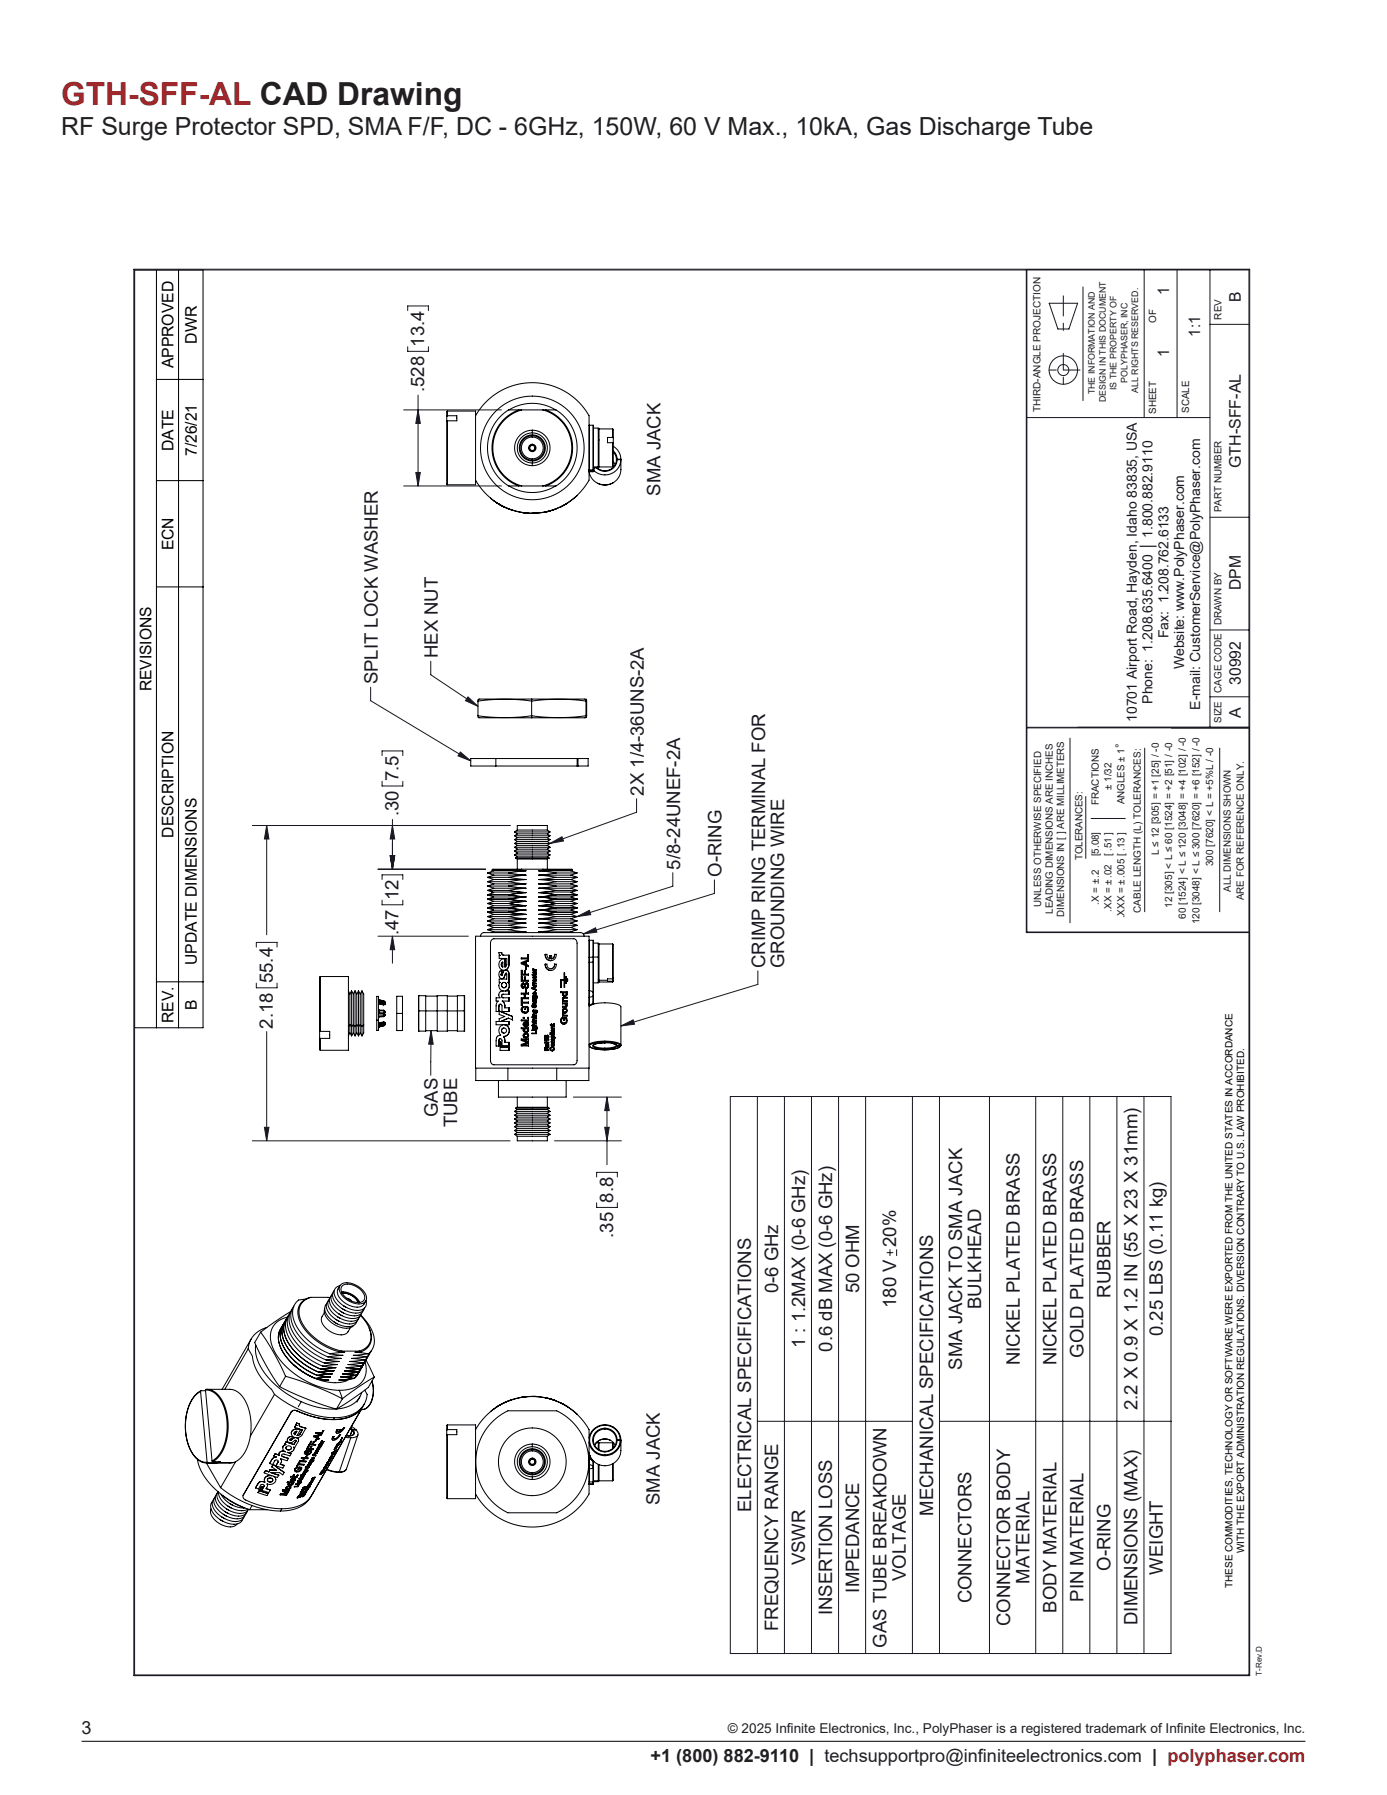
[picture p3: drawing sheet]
<svg xmlns="http://www.w3.org/2000/svg" width="216mm" height="279mm" viewBox="0 0 216 279" stroke-linecap="round" stroke-linejoin="round" font-family="sans-serif">
<defs><g id="words">
<text font-size="4.9" fill="#9e272a" x="9.5" y="16.3">GTH-SFF-AL CAD Drawing</text>
<text font-size="3.9" fill="#231f20" x="9.5" y="21">RF Surge Protector SPD, SMA F/F, DC - 6GHz, 150W, 60 V Max., 10kA, Gas Discharge Tube</text>
<g font-size="2.9" fill="#191924">
<text x="66" y="54" transform="rotate(-90 66 54)">13.4</text>
<text x="66" y="61" transform="rotate(-90 66 61)">.528</text>
<text x="102.8" y="77.2" transform="rotate(-90 102.8 77.2)">SMA JACK</text>
<text x="58.8" y="106.5" transform="rotate(-90 58.8 106.5)">SPLIT LOCK WASHER</text>
<text x="68.2" y="102.5" transform="rotate(-90 68.2 102.5)">HEX NUT</text>
<text x="62.1" y="121.6" transform="rotate(-90 62.1 121.6)">7.5</text>
<text x="100.2" y="123.8" transform="rotate(-90 100.2 123.8)">2X 1/4-36UNS-2A</text>
<text x="62.1" y="127.1" transform="rotate(-90 62.1 127.1)">.30</text>
<text x="105.9" y="135.4" transform="rotate(-90 105.9 135.4)">5/8-24UNEF-2A</text>
<text x="112.3" y="136.5" transform="rotate(-90 112.3 136.5)">O-RING</text>
<text x="62.1" y="140.1" transform="rotate(-90 62.1 140.1)">12</text>
<text x="62.1" y="145.6" transform="rotate(-90 62.1 145.6)">.47</text>
<text x="42.5" y="153" transform="rotate(-90 42.5 153)">55.4</text>
<text x="119.1" y="150.7" transform="rotate(-90 119.1 150.7)">CRIMP RING TERMINAL FOR</text>
<text x="122.1" y="150.7" transform="rotate(-90 122.1 150.7)">GROUNDING WIRE</text>
<text x="42.5" y="160.1" transform="rotate(-90 42.5 160.1)">2.18</text>
<text x="68.2" y="173.9" transform="rotate(-90 68.2 173.9)">GAS</text>
<text x="71.1" y="175.5" transform="rotate(-90 71.1 175.5)">TUBE</text>
<text x="95.4" y="187.2" transform="rotate(-90 95.4 187.2)">8.8</text>
<text x="95.4" y="192.7" transform="rotate(-90 95.4 192.7)">.35</text>
<text x="121.1" y="201.3" transform="rotate(-90 121.1 201.3)">0-6 GHz</text>
<text x="133.8" y="201.3" transform="rotate(-90 133.8 201.3)">50 OHM</text>
<text x="139.5" y="203.6" transform="rotate(-90 139.5 203.6)">180 V 20%</text>
<text x="152.7" y="203.7" transform="rotate(-90 152.7 203.7)">BULKHEAD</text>
<text x="172.9" y="202" transform="rotate(-90 172.9 202)">RUBBER</text>
<text x="125.3" y="209.8" transform="rotate(-90 125.3 209.8)">1 : 1.2MAX (0-6 GHz)</text>
<text x="181" y="208" transform="rotate(-90 181 208)">0.25 LBS (0.11 kg)</text>
<text x="129.5" y="210.4" transform="rotate(-90 129.5 210.4)">0.6 dB MAX (0-6 GHz)</text>
<text x="149.8" y="213.2" transform="rotate(-90 149.8 213.2)">SMA JACK TO SMA JACK</text>
<text x="158.7" y="212.5" transform="rotate(-90 158.7 212.5)">NICKEL PLATED BRASS</text>
<text x="164.4" y="212.5" transform="rotate(-90 164.4 212.5)">NICKEL PLATED BRASS</text>
<text x="168.7" y="211.4" transform="rotate(-90 168.7 211.4)">GOLD PLATED BRASS</text>
<text x="177.1" y="219.5" transform="rotate(-90 177.1 219.5)">2.2 X 0.9 X 1.2 IN (55 X 23 X 31mm)</text>
<text x="102.7" y="234.3" transform="rotate(-90 102.7 234.3)">SMA JACK</text>
<text x="116.9" y="235.4" transform="rotate(-90 116.9 235.4)">ELECTRICAL SPECIFICATIONS</text>
<text x="145.3" y="235.9" transform="rotate(-90 145.3 235.9)">MECHANICAL SPECIFICATIONS</text>
<text x="125.3" y="243.6" transform="rotate(-90 125.3 243.6)">VSWR</text>
<text x="172.9" y="244.5" transform="rotate(-90 172.9 244.5)">O-RING</text>
<text x="181" y="245.1" transform="rotate(-90 181 245.1)">WEIGHT</text>
<text x="129.5" y="251.4" transform="rotate(-90 129.5 251.4)">INSERTION LOSS</text>
<text x="133.8" y="247.9" transform="rotate(-90 133.8 247.9)">IMPEDANCE</text>
<text x="141" y="246.1" transform="rotate(-90 141 246.1)">VOLTAGE</text>
<text x="151.2" y="249.6" transform="rotate(-90 151.2 249.6)">CONNECTORS</text>
<text x="160.2" y="246.5" transform="rotate(-90 160.2 246.5)">MATERIAL</text>
<text x="164.4" y="251" transform="rotate(-90 164.4 251)">BODY MATERIAL</text>
<text x="168.7" y="249.3" transform="rotate(-90 168.7 249.3)">PIN MATERIAL</text>
<text x="121.1" y="253.9" transform="rotate(-90 121.1 253.9)">FREQUENCY RANGE</text>
<text x="138" y="256.5" transform="rotate(-90 138 256.5)">GAS TUBE BREAKDOWN</text>
<text x="157.2" y="253.1" transform="rotate(-90 157.2 253.1)">CONNECTOR BODY</text>
<text x="177.1" y="252.9" transform="rotate(-90 177.1 252.9)">DIMENSIONS (MAX)</text>
</g>
<g font-size="2.8" fill="#231f20">
<text x="12.7" y="269.9">3</text>
<text x="101.3" y="274.2">+1 (800) 882-9110 | techsupportpro@inf</text>
<text x="152.2" y="274.2">initeelectronics.com | polyphaser.com</text>
</g>
<g font-size="2.5" fill="#191924">
<text x="182" y="46" transform="rotate(-90 182 46)">1</text>
<text x="193.1" y="46.9" transform="rotate(-90 193.1 46.9)">B</text>
<text x="186.8" y="52.4" transform="rotate(-90 186.8 52.4)">1:1</text>
<text x="182" y="55.6" transform="rotate(-90 182 55.6)">1</text>
<text x="193.1" y="72.9" transform="rotate(-90 193.1 72.9)">GTH-SFF-AL</text>
<text x="193.1" y="91.8" transform="rotate(-90 193.1 91.8)">DPM</text>
<text x="193.1" y="106.6" transform="rotate(-90 193.1 106.6)">30992</text>
<text x="193.1" y="111.7" transform="rotate(-90 193.1 111.7)">A</text>
</g>
<g font-size="2.5">
<text x="30.6" y="53.5" transform="rotate(-90 30.6 53.5)">DWR</text>
<text x="27" y="57.4" transform="rotate(-90 27 57.4)">APPROVED</text>
<text x="27" y="70.2" transform="rotate(-90 27 70.2)">DATE</text>
<text x="30.6" y="71" transform="rotate(-90 30.6 71)">7/26/21</text>
<text x="27" y="85.7" transform="rotate(-90 27 85.7)">ECN</text>
<text x="23.6" y="107.6" transform="rotate(-90 23.6 107.6)">REVISIONS</text>
<text x="27" y="130.4" transform="rotate(-90 27 130.4)">DESCRIPTION</text>
<text x="30.6" y="150.2" transform="rotate(-90 30.6 150.2)">UPDATE DIMENSIONS</text>
<text x="27" y="159.2" transform="rotate(-90 27 159.2)">REV.</text>
<text x="30.6" y="157.2" transform="rotate(-90 30.6 157.2)">B</text>
</g>
<g font-size="2.2" fill="#191924">
<text x="181.9" y="99.3" transform="rotate(-90 181.9 99.3)">Fax: 1.208.762.6133</text>
<text x="184.4" y="104.2" transform="rotate(-90 184.4 104.2)">Website: www.PolyPhaser.com</text>
<text x="176.9" y="112.4" transform="rotate(-90 176.9 112.4)">10701 Airport Road, Hayden, Idaho 83835, USA</text>
<text x="179.4" y="109.5" transform="rotate(-90 179.4 109.5)">Phone: 1.208.635.6400 │ 1.800.882.9110</text>
<text x="186.8" y="110.4" transform="rotate(-90 186.8 110.4)">E-mail: CustomerService@PolyPhaser.com</text>
</g>
<g font-size="2.1" fill="#231f20">
<text x="113.3" y="269.8">© 2025 Inf</text>
<text x="122.5" y="269.8">inite Electronics, Inc., PolyPhaser is a registered trademark of Inf</text>
<text x="183.2" y="269.8">inite Electronics, Inc.</text>
</g>
<text font-size="1.8" fill="#191924" x="175" y="116.5" transform="rotate(-90 175 116.5)">°</text>
<g font-size="1.6" fill="#191924">
<text x="180" y="50.3" transform="rotate(-90 180 50.3)">OF</text>
<text x="190.1" y="49.7" transform="rotate(-90 190.1 49.7)">REV</text>
<text x="162" y="64.1" transform="rotate(-90 162 64.1)">THIRD-ANGLE PROJECTION</text>
<text x="180" y="64.4" transform="rotate(-90 180 64.4)">SHEET</text>
<text x="185.1" y="64.2" transform="rotate(-90 185.1 64.2)">SCALE</text>
<text x="190.1" y="79.7" transform="rotate(-90 190.1 79.7)">PART NUMBER</text>
<text x="190.1" y="97.4" transform="rotate(-90 190.1 97.4)">DRAWN BY</text>
<text x="190.1" y="107.8" transform="rotate(-90 190.1 107.8)">CAGE CODE</text>
<text x="190.1" y="112.5" transform="rotate(-90 190.1 112.5)">SIZE</text>
<text x="171" y="125.3" transform="rotate(-90 171 125.3)">FRACTIONS</text>
<text x="173" y="123" transform="rotate(-90 173 123)">± 1/32</text>
<text x="175" y="125.2" transform="rotate(-90 175 125.2)">ANGLES ± 1</text>
<text x="168.5" y="133.9" transform="rotate(-90 168.5 133.9)">TOLERANCES:</text>
<text x="171" y="133.3" transform="rotate(-90 171 133.3)">[5.08]</text>
<text x="173" y="133.3" transform="rotate(-90 173 133.3)">[ .51 ]</text>
<text x="180.4" y="133.1" transform="rotate(-90 180.4 133.1)">L ≤ 12 [305] = +1 [25] / -0</text>
<text x="188.8" y="134.8" transform="rotate(-90 188.8 134.8)">300 [7620] &lt; L = +5%L / -0</text>
<text x="162.1" y="141.1" transform="rotate(-90 162.1 141.1)">UNLESS OTHERWISE SPECIFIED</text>
<text x="163.9" y="142.3" transform="rotate(-90 163.9 142.3)">LEADING DIMENSIONS ARE INCHES</text>
<text x="165.7" y="142.7" transform="rotate(-90 165.7 142.7)">DIMENSIONS IN [ ] ARE MILLIMETERS</text>
<text x="171" y="140.9" transform="rotate(-90 171 140.9)">.X = ±.2</text>
<text x="173" y="141.9" transform="rotate(-90 173 141.9)">.XX = ±.02</text>
<text x="175" y="142.9" transform="rotate(-90 175 142.9)">.XXX = ±.005 [ .13 ]</text>
<text x="177.6" y="142.1" transform="rotate(-90 177.6 142.1)">CABLE LENGTH (L) TOLERANCES:</text>
<text x="182.5" y="141.3" transform="rotate(-90 182.5 141.3)">12 [305] &lt; L ≤ 60 [1524] = +2 [51] / -0</text>
<text x="184.6" y="143" transform="rotate(-90 184.6 143)">60 [1524] &lt; L ≤ 120 [3048] = +4 [102] / -0</text>
<text x="186.7" y="143.9" transform="rotate(-90 186.7 143.9)">120 [3048] &lt; L ≤ 300 [7620] = +6 [152] / -0</text>
<text x="191.6" y="138.8" transform="rotate(-90 191.6 138.8)">ALL DIMENSIONS SHOWN</text>
<text x="193.6" y="140.1" transform="rotate(-90 193.6 140.1)">ARE FOR REFERENCE ONLY.</text>
</g>
<g font-size="1.6">
<text x="193.7" y="241.8" transform="rotate(-90 193.7 241.8)">WITH THE EXPORT ADMINISTRATION REGULATIONS. DIVERSION CONTRARY TO U.S. LAW PROHIBITED.</text>
<text x="191.9" y="247.2" transform="rotate(-90 191.9 247.2)">THESE COMMODITIES, TECHNOLOGY OR SOFTWARE WERE EXPORTED FROM THE UNITED STATES IN ACCORDANCE</text>
</g>
<g font-size="1.4" fill="#191924">
<text x="175.5" y="59.6" transform="rotate(-90 175.5 59.6)">POLYPHASER, INC</text>
<text x="170.4" y="61.4" transform="rotate(-90 170.4 61.4)">THE INFORMATION AND</text>
<text x="172.1" y="62.6" transform="rotate(-90 172.1 62.6)">DESIGN IN THIS DOCUMENT</text>
<text x="173.8" y="60.7" transform="rotate(-90 173.8 60.7)">IS THE PROPERTY OF</text>
<text x="177.2" y="61.2" transform="rotate(-90 177.2 61.2)">ALL RIGHTS RESERVED.</text>
</g>
<text font-size="1.2" fill="#191924" x="196.4" y="260.8" transform="rotate(-90 196.4 260.8)">T-Rev.D</text>
</g></defs>
<path d="M12.7 271h190.5" fill="none" stroke="#231f20" stroke-width=".18"/>
<g fill="none" stroke="#191924" stroke-width=".16">
<path d="M20.8 41.9h173.7v218.9h-173.7zM63.5 48.3v-.7h3.2v.7M63.5 54v.7h3.2v-.7M159.8 42h34.6v71.2h-34.6zM163.3 47.2h4.4l-1.3 4h-1.7zM168.6 44.7v17.6M178.1 42v23M183.2 42v23M188.3 42v71.2M188.3 50.5h6.1M62.8 75.6h15.2M62.8 63.8h15.2"/>
<path d="M64.7 73.5h.7l-.3 2.1zM65.1 63.8l.3 2.1h-.7zM65.1 61.5v14.1M159.8 65h28.5M188.3 98.1h6.1M188.3 80.5h6.1M57.7 107v2.1l15.6 9.3M59.5 117.6v-.7h3.2v.7M67.1 102.9v2.1l7.3 4.9M71.7 117.1l1.6 1.3-2-.7zM72.8 108.5l1.6 1.4-1.9-.8zM166.6 114.9v28.7"/>
<path d="M178.2 116.5v25.4M188.3 108.5h6.1M189.9 116.5v25.4M39.3 128.5h40.1M41.5 128.5l.4 2.1h-.7zM41.5 128.5v17M58.8 135.3h16.8M59.5 121.6v.7h3.2v-.7M59.5 136.9v-.7h3.2v.7M60.7 133.2h.7l-.3 2.1zM61.1 127.6v7.7M61.1 128.5l.3 2.1h-.7z"/>
<path d="M76.9 139.6h5M84 139.6h4.9M85.6 131.3l1.9-1.1 .2 .7zM99.1 124.3v2.1l-13.5 4.9M104.7 135.8v2.1l-14.9 4.8M111.2 137v2.1l-20.4 6.3M169 124v9.6M169.8 127.4h5.4M39.9 147.4v-.7h3.2v.7M39.9 153v.8h3.2v-.8M58.8 145.7h14.1M59.5 140.1v.7h3.2v-.7"/>
<path d="M61.1 145.7v4.2M61.1 145.7l.3 2.1h-.7zM76.9 140.3h4.9M81.8 141.7h-5M81.9 141h-5M83.9 140.3h5M83.9 141.7h5M88.9 141h-4.9M89.8 142.7l1.9-1 .2 .7zM90.8 145.4l1.9-1 .2 .7zM96.6 159.7l2-.9 .2 .6zM118 151.1v2.1l-21.4 6.5"/>
<path d="M194.4 145.1h-34.6v-31.8h34.6v147.4h-173.5v-218.7h138.9v103.2h34.6M39.3 177.6h40.1M41.2 175.5h.7l-.4 2.1zM41.5 160.6v17M67.1 160.4l.3 2.1h-.7zM67.1 160.4v7M86.3 177.6h10.4M89.2 170.8h7.5M94.1 175.5h.7l-.3 2.1zM94.5 170.8l.3 2.1h-.7zM94.5 170.8v10.5M113.7 170.7h68.6v86.7h-68.6z"/>
<path d="M117.9 170.7v86.7M122.1 170.7v86.7M126.3 170.7v86.7M130.5 170.7v86.7M134.7 170.7v86.7M142 170.7v86.7M146.2 170.7v86.7M154 170.7v86.7M161.2 170.7v86.7M165.4 170.7v86.7M169.6 170.7v86.7M173.9 170.7v86.7"/>
<path d="M178.1 170.7v86.7M92.9 183.2v-.7h3.2v.7M92.9 187.2v.7h3.2v-.7M138 195h1.1M138.5 194.5v1M139.6 194.5v1M117.9 221.2h24.1M146.2 221.2h36.1"/>
<circle cx="165.5" cy="57.6" r=".86"/>
<circle cx="165.5" cy="57.6" r="2.21"/>
</g>
<path d="M196.3 29.5h.9M196.5 29.2l.6 .6M196.8 29v.9M197.1 29.2l-.6 .6M20.5 42h.9M20.6 41.7l.7 .6M20.9 41.6v.9M21.3 41.7l-.7 .6M18.7 263.6h.9M18.8 263.3l.6 .6M19.1 263.1v.9M19.4 263.3l-.6 .6" fill="none" stroke="#fff" stroke-width=".16"/>
<path d="M20.9 42h10.7v118h-10.7zM24.4 59.1h7.2M24.4 42v118M27.8 42v118M24.4 74.8h7.2M24.4 91.4h7.2M24.4 152.8h7.2" fill="none" stroke="#000" stroke-width=".16"/>
<path d="M162.9 57.6h5.2M165.5 60.2v-5.2" fill="none" stroke="#191924" stroke-width=".16" stroke-dasharray="13.5 1.1 1.1 1.1" stroke-dashoffset="14.2"/>
<path d="M165.5 52.5v-6.4" fill="none" stroke="#191924" stroke-width=".16" stroke-dasharray="13.5 1.1 1.1 1.1" stroke-dashoffset="13.5"/>
<g fill="#191924">
<path d="M67.1 160.4l.3 2.1h-.7zM89.8 142.7l1.9-1 .2 .7zM85.6 131.3l1.9-1.1 .2 .7zM71.7 117.1l1.6 1.3-2-.7zM72.8 108.5l1.6 1.4-1.9-.8zM96.6 159.7l2-.9 .2 .6zM90.8 145.4l1.9-1 .2 .7z"/>
<path d="M41.2 175.5h.7l-.4 2.1zM41.5 128.5l.4 2.1h-.7zM61.1 145.7l.3 2.1h-.7zM60.7 133.2h.7l-.3 2.1zM94.1 175.5h.7l-.3 2.1zM94.5 170.8l.3 2.1h-.7zM60.7 133.2h.7l-.3 2.1zM61.1 128.5l.3 2.1h-.7zM64.7 73.5h.7l-.3 2.1zM65.1 63.8l.3 2.1h-.7z"/>
</g>
<g fill="none" stroke="#000" stroke-width=".16">
<path d="M69.5 65.6v9.8l.2 .1M69.5 64.8v.8M69.7 64l-.2 .1v.7M69.7 64.7h1.4v.8h-1.4M69.7 65.5l-.2 .1M69.7 64h4.3v.7M69.7 64.7l-.2 .1M69.7 65.5v10M69.7 64v.7M74 64.7a10.2 10.2 0 0 1 17.7 0v10a10.2 10.2 0 0 1-17.7 0M74 74.7v.8h-4.3M74 64.7v10"/>
<path d="M76.4 77.5l.5 .5M76.9 77.9v.1M77.6 78.4l-.4-.2 .4 .3M77.7 78.5h-.1M77.7 78.5h.1M77.7 78.5l.4 .2M78 78.7h.1M78.1 78.7l.3 .2M78.1 78.7h.1M78.3 78.9h.1M78.4 78.9l.8 .3M78.4 78.9h.1"/>
<path d="M79.2 79.2l.1 .1M79.2 79.2h.1M79.2 63.8a6.9 6.9 0 0 1 7.3 0M79.3 79.3l.5 .1M79.3 79.3h.1M79.8 79.4h.1M80.8 63.8h-1.6a7 7 0 0 0 0 11.8h1.6M81.1 79.8h.1M81.1 79.8l1 .1M81.2 63.8a4.5 4.5 0 0 0-2.8 1.5 6.2 6.2 0 0 0 2.6 10.3h.2M81.2 63.8a6.1 6.1 0 0 0-4.5 5.9 6.1 6.1 0 0 0 4.5 5.9M81.2 75.6h3.3"/>
<path d="M81.2 63.8h3.3M81.5 79.8h.1M82.1 79.9h.2M82.1 79.9h.1M82.3 79.9h.1M82.8 79.9h.1M82.9 67.7a2.03 2.03 0 0 1 2 2 2.03 2.03 0 0 1-2 2.1M82.9 67.7a2.03 2.03 0 0 0-2.1 2 2.03 2.03 0 0 0 2.1 2.1M82.9 67.4a2.34 2.34 0 0 1 2.3 2.3 2.34 2.34 0 0 1-2.3 2.4M82.9 67.4a2.34 2.34 0 0 0-2.4 2.3 2.34 2.34 0 0 0 2.4 2.4M82.9 67a2.76 2.76 0 0 1 2.7 2.7 2.76 2.76 0 0 1-2.7 2.8M82.9 67a2.76 2.76 0 0 0-2.8 2.7 2.76 2.76 0 0 0 2.8 2.8"/>
<path d="M82.9 68a1.7 1.7 0 0 0-1.7 1.7 1.7 1.7 0 0 0 1.7 1.7M82.9 69.1a.57 .57 0 0 1 .5 .6 .57 .57 0 0 1-.5 .6M82.9 69.1a.57 .57 0 0 0-.6 .6 .57 .57 0 0 0 .6 .6M82.9 68a1.7 1.7 0 0 1 1.7 1.7 1.7 1.7 0 0 1-1.7 1.7M82.9 69.3a.47 .47 0 0 1 .4 .4 .47 .47 0 0 1-.4 .5M82.9 69.3a.47 .47 0 0 0-.5 .4 .47 .47 0 0 0 .5 .5M82.9 67v.4M82.9 67.7v.3M82.9 69.1v.2M82.9 70.2v.1M82.9 71.4v.4M82.9 72.1v.4"/>
<path d="M83 79.9h.1M83 79.9h-.2M83.1 79.9h.1M83.1 79.9h-.1M83.2 79.9h-.1M83.2 79.9h.1M83.3 79.9h-.1M83.3 79.9h.1M83.5 79.9h.1M83.5 79.9h-.3M83.6 79.9h.1M83.7 79.9h-.2"/>
<path d="M84.5 63.8a6.1 6.1 0 0 1 4.5 5.9 6.1 6.1 0 0 1-4.5 5.9M84.5 75.6h.4M84.5 63.8h.4M84.7 79.7h.1M84.9 79.7h.1M84.9 79.7h-.1M84.9 63.8a6.3 6.3 0 0 1 4.2 5.9 6.3 6.3 0 0 1-4.2 5.9M85 63.8h1.6a7 7 0 0 1 0 11.8h-1.6M85 79.7h-.1M85 79.7h-.2M85.1 79.6v.1M85.1 79.7h-.2"/>
<path d="M85.1 79.7h-.1M85.4 79.6l-.3 .1M85.6 79.5h.1M85.6 79.5l-.5 .2M85.9 79.4v.1M85.9 79.5h-.3M86.1 79.4h.1M86.3 79.3l-.4 .2M86.3 79.3h.1M86.5 75.7a6.9 6.9 0 0 1-7.3 0M86.6 79.2h.1M86.6 79.2l-.3 .1"/>
<path d="M87.3 78.9h.1M87.7 78.7h.1M87.8 78.6h.1M87.8 78.6l-.5 .3M87.9 78.6h.1M87.9 78.6h-.1M88.1 78.5h.1M88.1 78.5l-.2 .1M88.1 78.4h.1M88.1 78.4v.1M88.3 78.3h.1M88.3 78.3l-.2 .1"/>
<path d="M88.4 78.3h.1M88.4 78.3h-.1M89.3 77.6h.1M89.3 77.6a10.2 10.2 0 0 1-12.4 .4M89.8 77.1h.1M89.8 77.1l-.5 .5M91.7 73.4h.1M91.7 73.1h.1M91.7 73.2v.1M91.7 73.4a2.41 2.41 0 0 0 1.3 1.8M91.7 66.2h.1M91.7 73.1v.2"/>
<path d="M91.7 73.4h.6M91.7 66.2v6.9M91.7 73.3v.1M91.7 66.2h.6M91.7 73.1h.6M91.7 73.3h.6M92.3 73.4h.1M92.3 66.2l.1 6.9M92.3 73.1v.2M92.3 66.2v6.9M92.3 73.3v.1M92.4 73.4h-.7"/>
<path d="M92.4 73.1h-.1M92.4 73.2l-.1 .1M92.4 73.1v.1M92.4 73.4h-.1M92.4 73.2l.1 .1M92.4 66.6h.7v6.1M92.4 73.2v.2M92.4 72.7h.7M92.5 72.8v.5M92.8 72.8l.7 .4 .7 .2M92.9 72.8a1.82 1.82 0 0 0 1.3 .5M93 75.2l1.2 .3"/>
<path d="M93.1 72.6l.1 .1M93.1 72.7v.1h-.7M93.2 66.8l-.1 .1M93.2 68.5h-.1M93.2 68.5v4.2M93.2 66.8v1.7M93.2 72.7h2.1M93.2 66.8h2.1M94.2 73.3v.1M94.2 75.5h.1M95 73.1l-.8 .2M95.3 66.8l.2 .1v1.2"/>
<path d="M95.3 68.1h-.7v.8h.7M95.3 68.9l.2 .1M95.3 68.1h.2M95.3 68.9v3.8M95.3 66.8v1.3M95.4 75.1l-.6 .3-.6 .1M95.4 75.1l-.5 .3-.7 .1M95.5 69v3.6l-.2 .1M95.5 69.5a2.39 2.39 0 0 1 1.1 2M95.5 70.3l.3 .6 .2 .6M95.5 71.9l.3 .4M95.5 70.2l.4 .6 .2 .7"/>
<path d="M95.5 68.1v.9M96 71.6a1.73 1.73 0 0 1-1 1.5M96 71.5v.1M96.1 71.5h.5a2.5 2.5 0 0 1-1.5 2.2 2.5 2.5 0 0 1-2.6-.4M96.1 71.5a1.87 1.87 0 0 1-1.9 1.9M96.1 71.5l-.1 .1M96.1 71.5h-.1M96.1 71.5h.5M96.6 71.5v1.6a2.39 2.39 0 0 1-1.2 2M74.4 111.4v.3h.3h8.1M74.4 109.1a30.7 30.7 0 0 1 8.4 0M74.4 111.4a30.5 30.5 0 0 0 8.4 0"/>
<path d="M74.4 109.1v2.3M77.2 119.2h12.6M77.2 118.1h12.6M77.2 118.1h-3.9v1.1h3.9M77.2 118.1v1.1M82.8 111.4a31.2 31.2 0 0 0 8.4 0M82.8 109.1a31.5 31.5 0 0 1 8.4 0M82.8 111.4v.3M82.8 109.1v2.3M82.8 108.8h8.5M82.8 108.8h-8.1l-.3 .1v.2M82.8 108.8v.3"/>
<path d="M89.8 118.1v1.1M89.8 119.2h.2M89.8 118.1h.2M90 118.1h1.6v1.1h-1.6M90 118.1v1.1M91.2 109.1l.1-.3v2.9l-.1-.3M91.2 109.1v2.3M91.3 111.7h-8.5M75.9 139.3h3.3M75.9 139.3l.9 .3-.9 .4h3.3M75.9 137.2h3.3M75.9 135.9h3.3"/>
<path d="M75.9 136.6h3.3M75.9 137.9h3.3M75.9 138.6h3.3M75.9 137.2l1 .4M75.9 136.6l1 .3M75.9 135.9l1 .3M75.9 137.9l1 .4M75.9 138.6l.7 .2M76.6 138.8l5.3 .1M76.6 135.4h4.2M76.6 138.8l.2 .1-.9 .4M76.6 135.4l.3 .1"/>
<path d="M76.6 138.8h.1M76.9 136.9h5M76.9 137.6h5M76.9 135.5h5M76.9 136.2h5M76.9 138.3h5M76.9 136.9l-1 .3M76.9 135.5l-1 .4M76.9 137.6l-1 .3M76.9 136.2l-1 .4M76.9 138.3l-1 .3M79.2 140l2.7 .3"/>
<path d="M79.2 139.3l2.7 .3M79.2 137.2l2.7 .4M79.2 136.6l2.7 .3M79.2 140h-3.3l.9 .3-.9 .3M79.2 135.9l2.7 .3M79.2 138.6l2.7 .3M79.2 137.9l2.7 .4M80.1 130.7h5.5M80.1 131.9h5.5M80.1 131.3h5.5M80.1 130.1h5.5M80.1 133.1h5.5"/>
<path d="M80.1 132.5h5.5M80.1 129.5h5.5M80.1 131.9l.4 .3M80.1 130.7l.4 .3M80.1 131.3l.4 .3M80.1 130.1l.4 .3M80.1 133.1l.4 .3M80.1 129.5l.4 .3M80.1 132.5l.4 .3M80.2 133.6h5.3M80.2 133.6l.3 .1M80.5 131h4.7"/>
<path d="M80.5 132.2h4.7M80.5 131.6h4.7M80.5 129.8h4.7M80.5 132.8h4.7M80.5 133.4h4.7M80.5 130.4h4.7M80.5 129.2h4.7M80.5 133.7h4.7M80.5 129.2v-.7h4.7v.7M80.5 129.8l-.4 .3M80.5 132.8l-.4 .3M80.5 132.2l-.4 .3"/>
<path d="M80.5 130.4l-.4 .3M80.5 129.2l-.4 .3M80.5 131l-.4 .3M80.5 131.6l-.4 .3M80.5 133.4l-.3 .2M80.5 133.7v1.6M80.8 135.4l1.1 .1M81.2 135.3l-.4 .1M81.2 135.3h-4.5l-.1 .1M81.2 135.3h3.3M81.9 138.9l-2.7 .4M81.9 139.6l-2.7 .4"/>
<path d="M81.9 136.9l-2.7 .3M81.9 135.5l-2.7 .4M81.9 137.6l-2.7 .3M81.9 136.2l-2.7 .4M81.9 138.3l-2.7 .3M83.8 138.9l2.8 .4M83.8 139.6l2.8 .4M83.8 136.9h5.1M83.8 136.9l2.8 .3M83.8 137.6h5.1M83.8 137.6l2.8 .3M83.8 135.5h5.1"/>
<path d="M83.8 136.2h5.1M83.8 136.2l2.8 .4M83.8 138.3h5.1M83.8 135.5l2.8 .4M83.8 138.3l2.8 .3M84.5 135.3h4.5l.1 .1M84.5 135.3l.4 .1M84.9 135.4h4.2M84.9 135.4l-1.1 .1M85.2 131l.4 .3M85.2 131.6l.4 .3M85.2 130.4l.4 .3"/>
<path d="M85.2 129.8l.4 .3M85.2 132.2l.4 .3M85.2 129.2l.4 .3M85.2 132.8l.4 .3M85.2 133.4l.3 .2M85.2 133.7v1.6M85.5 133.6l-.3 .1M85.6 130.7l-.4 .3M85.6 131.9l-.4 .3M85.6 131.3l-.4 .3M85.6 133.1l-.4 .3M85.6 132.5l-.4 .3"/>
<path d="M85.6 130.1l-.4 .3M85.6 129.5l-.4 .3M86.6 139.3h3.2M86.6 139.3l-2.8 .3M86.6 140l-2.8 .3M86.6 137.2h3.2M86.6 137.2l-2.8 .4M86.6 137.9h3.2M86.6 136.6h3.2M86.6 135.9h3.2M86.6 135.9l-2.8 .3M86.6 137.9l-2.8 .4"/>
<path d="M86.6 136.6l-2.8 .3M86.6 138.6l-2.8 .3M86.6 138.6h3.2M86.6 140h3.2l-.9 .3 .9 .3M88.9 136.9l.9 .3M88.9 137.6l.9 .3M88.9 136.2l.9 .4M88.9 135.5l.9 .4M88.9 138.3l.9 .3M89.1 138.8h.1M89.1 138.8l-5.3 .1M89.1 135.4l-.2 .1"/>
<path d="M89.8 139.3l-.9 .3 .9 .4h-3.2M89.8 138.6l-.9 .3 .9 .4M89.8 137.2l-.9 .4M89.8 135.9l-.9 .3M89.8 137.9l-.9 .4M89.8 136.6l-.9 .3M49.9 152l-.1 .1v8.4M49.9 152h4.3v11.5h-4.3M49.9 152v8.5M54.2 154.3l.3 .4M54.5 154.7v4.8M54.5 159.5v1.3"/>
<path d="M54.5 159.5l.2 .3M54.5 159.5l-.3 .3M54.7 154.2v5.6M54.7 159.8v1.4M54.7 154.2l-.2 .5M54.7 154.2l.3 .5M55 154.7v4.8M55 159.5v1.3M55 159.5l.3 .3M55 159.5l-.3 .3M55.3 154.2v5.6M55.3 159.8v1.4"/>
<path d="M55.3 154.2l.2 .5M55.3 154.2l-.3 .5M55.5 154.7v4.8M55.5 159.5v1.3M55.5 159.5l-.2 .3M55.5 159.5l.3 .3M55.8 154.2v5.6M55.8 159.8v1.4M55.8 154.2l.3 .5M55.8 154.2l-.3 .5M56.1 154.7v4.8M56.1 159.5v1.3"/>
<path d="M56.1 159.5l.2 .3M56.1 159.5l-.3 .3M56.3 154.2v5.6M56.3 154.2l.3 .5v4.8M56.3 159.8v1.4M56.3 154.2l-.2 .5M56.6 159.5v1.3l-.3 .4M56.6 159.5l-.3 .3M58.6 158.8v-3.7h.3v3.7M58.6 158.8v1.6h.3v-1.6M58.6 158.8h.3M58.9 155.5l.2 .1z"/>
<path d="M58.9 155.7l.2 .2M58.9 157.6h.2M58.9 157.3h.2M58.9 157.8h.1M58.9 159.3h.1l.1 .1M58.9 155.6l.2 .2M58.9 155.9h.1M58.9 156.2l.8 .2M58.9 156l.8 .2M58.9 157.2h.2M58.9 159.3h.1M58.9 158.3h.1"/>
<path d="M58.9 157.8h.8M58.9 155.9l.8 .2M58.9 159.8h.1M59 158.3h-.1M59 158.3h.1M59.1 158.3h-.2M59.1 157.2v.1M59.1 157.2h.6M59.1 159.6l-.2 .2M59.1 159.8l-.2 .2M59.1 155.6v.1M59.1 159.8h-.2"/>
<path d="M59.1 155.6l.6 .2M59.1 157.6l-.1 .2M59.1 159.4l-.2 .2M59.1 155.8l-.1 .1h-.1M59.1 159.6h.1M59.1 155.7v.1M59.1 157.3v.3M59.1 159.4v.2M59.1 157.6l.6 .1M59.1 157.3h.6M59.1 155.8l.6 .1M59.7 156.2l.1 .1"/>
<path d="M59.7 157.8l.1 .1M59.7 158.1v.1M59.7 157.8h-.8M59.7 158.1h-.8M59.7 157.8h.1M59.7 156.4h.1M59.7 159.5v.1M59.7 156.1v.1M59.7 159.1l.2 .1M59.7 159.1l-.8 .2M59.7 159.1h.1M59.7 159.1v.2"/>
<path d="M59.7 156.1h.1M59.7 159.6v.1M59.7 159.6l-.8 .2M59.7 158.2l-.8 .1M59.7 158.2h.1M59.7 157.2l.2 .3M59.7 157.2v.1M59.7 158.2l-.6 .1M59.7 159.5l-.6 .1M59.7 155.8l.2 .2M59.7 155.8h.1M59.7 159.7l-.6 .1"/>
<path d="M59.7 157.3l.1 .2M59.7 157.7v.1M59.7 159.3h.1M59.7 155.9v.2M59.7 155.8l.1 .1M59.7 159.5h.1M59.7 159.3l-.6 .1M59.8 156.3l-.1 .1M59.8 158l-.1 .1M59.8 158h.1M59.8 157.9h.1M59.8 156.3h.1"/>
<path d="M59.8 157.9v.1M59.8 157.8h-.1M59.8 157.7l.1 .2M59.8 157.6l-.1 .1M59.8 159.4l-.1 .1M59.8 155.9h-.1M59.8 157.6h.1M59.8 157.5h.1M59.8 155.9l.1 .1M59.8 155.9h.1M59.8 157.5v.1M59.8 159.3v.1"/>
<path d="M59.9 159.4v.1M59.9 156.1v.1M59.9 159.4h.1M59.9 159.2h.1M59.9 156.3l-.2 .1M59.9 156.1h-.2M59.9 159.5l-.2 .1M59.9 156.2l-.1 .1M59.9 156.3h-.1M59.9 158l-.2 .2M59.9 159.5h.1M59.9 156.3h.1"/>
<path d="M59.9 158h.1M59.9 157.9h.1M59.9 157.9v.1M59.9 157.6l-.1 .2M59.9 159.3l-.2 .2M59.9 156v.1M59.9 159.5l-.2 .2M59.9 159.2l-.1 .1M59.9 159.3l-.1 .1M59.9 156.2h.1M59.9 156h.1M59.9 156.2v.1"/>
<path d="M59.9 157.5v.1M59.9 159.2v.1M61.8 157.7v2.7h.9v-2.7M61.8 157.7v-2.6h.9v2.6M61.8 157.7h.9M65.1 157.4l.1 3.1M65.2 155l-.1 2.4M65.2 157.3l-.1 .1M65.2 155h1.1v2.3M65.2 157.3v3.2M65.2 155v2.3M65.2 157.3h1.1"/>
<path d="M66.3 157.3v3.2h-1.1M66.3 155.1h1.8M66.3 157.4h1.8M68.1 157.3v3.2h1.5v-3.2M68.1 157.3v-2.3h1.5v2.3M68.1 157.3h1.5M69.6 155.1h1.6M69.6 157.4h1.6M71.2 157.3v3.2h1.1M71.2 157.3h1.1M72.3 155v2.4M72.3 157.3v.1"/>
<path d="M72.3 155h-1.1v2.3M72.3 157.3v3.2M72.3 155v2.3M72.3 157.4v3.1M74 145.7h17.7v20.6h-17.7zM74.8 145.7a.93 .93 0 0 1 1.2-.5h14.3a.57 .57 0 0 1 .6 .5M75.9 142h3.3M75.9 141.3h3.3M75.9 142.7h3.3M75.9 144.7h3.3M75.9 144h3.3M75.9 143.4h3.3"/>
<path d="M75.9 140.6h3.3M75.9 141.3l.9 .4-.9 .3M75.9 140.6l.9 .4-.9 .3M75.9 142.7l1 .3M75.9 142l1 .3M75.9 144l1 .4M75.9 144.7l1 .3M75.9 143.4l1 .3M75.9 141.3h.1M76.5 146.3a1.5 1.5 0 0 1 1.2-.2h11.7a.65 .65 0 0 1 .4 .7v18.4a.55 .55 0 0 1-.5 .5h-12a.74 .74 0 0 1-.8-.2l-.1-.4v-18.3zM76.9 142.3h5M76.9 144.4h5"/>
<path d="M76.9 143.7h5M76.9 145h5M76.9 143h5M76.9 142.3l-1 .4M76.9 144.4l-1 .3M76.9 143.7l-1 .3M76.9 145l-.4 .2M76.9 143l-1 .4M77.6 156.6a.25 .25 0 0 1 .3-.3 .25 .25 0 0 1 .2 .3v.8M77.6 156.6v.8M77.6 157.4h.1M77.6 156.6h.1"/>
<path d="M77.7 157.4v.5l.9 .3-.9 .4v.4h-.5v.5h1.2a.96 .96 0 0 0-.5 1.6 .7 .7 0 0 0-.7 .9v.8h.5l-.1-.8M77.7 157.4h.1M77.7 157.4l2.1 .8M77.9 156.3l-.2 .1v.2M78 151.6h.1M78 151.6v.2M78 151.8h.1M78.1 151a.63 .63 0 0 0-.5 .8 .63 .63 0 0 0 .7 .5l.1-.1M78.1 151.5l-.1 .1M78.1 151v.5M78.1 151.5h.1M78.1 157.4h.1"/>
<path d="M78.2 149.8h.1v.7l-.3-.4zM78.3 154.3a.6 .6 0 0 0-.6 .3 .6 .6 0 0 0 .1 .7h-.6v.5h.4l-.2 .2a1.88 1.88 0 0 0-.2 1.4h.4M78.3 154.8a.28 .28 0 0 0-.2 .3 .28 .28 0 0 0 .2 .2M78.3 154.3h.1M78.3 155.3h.9M78.4 152.2h.1M78.4 152.2l-.3 .1M78.4 149.2l.2 .1M78.5 151l-.3 .8h-.2M78.5 151h-.1M78.5 159.5a.92 .92 0 0 1 .8 1 .92 .92 0 0 1-.9 .8l.2 .7M78.5 159.5h.7"/>
<path d="M78.5 159.5a.92 .92 0 0 1 .8 1 .92 .92 0 0 1-.9 .8M78.6 156.6v.3h.6M78.6 156.6h.1M78.6 149.3a.88 .88 0 0 0-.9 .8 .88 .88 0 0 0 .8 .9M78.6 149.3h.1M78.7 151.6h.1M78.7 151.6l-.3 .6M78.7 151h.1M78.7 151a.55 .55 0 0 1 .5 .5M78.8 151.5l.1 .9h-1.2v.5h.2a.82 .82 0 0 0 .4 1.4M78.8 151.5h.1M78.8 151.5l-.1 .1"/>
<path d="M79.2 153.9h.1M79.2 141.3l2.7 .4-2.7 .3M79.2 140.6l2.7 .4-2.7 .3M79.2 142.7l2.7 .3M79.2 142l2.7 .3M79.2 144l2.7 .4M79.2 144.7l2.7 .3M79.2 143.4l2.7 .3M79.2 153.9l-.6 .4h.6M79.2 151.5v1.4h-.1l.2 .5M79.2 151.5h.1M79.2 156.9v.5"/>
<path d="M79.2 157.4h.1M79.2 156.9h.1M79.2 150.1h.1M79.2 154.8h-.5a.36 .36 0 0 0-.5 0 .36 .36 0 0 0 0 .4l.1 .1M79.2 148.7h-.6a.37 .37 0 0 1-.5-.4h-.4l.2 .4h-.2v.5h1.2v1.1l-.3 .2v-1.2M79.2 155.8h-1a.81 .81 0 0 1 .4 .8M79.2 148.7v1.4M79.2 154.3v.5M79.2 155.3v.5M79.2 159v.5M79.2 155.3h.1M79.2 159h.1"/>
<path d="M79.2 148.7h.1M79.2 154.3h.1M79.2 154.8h.1M79.2 159.5h.1M79.2 155.8h.1M79.2 150.1a.93 .93 0 0 1-.5 .9M79.2 157.4h-1.1M79.3 153.4h.1M79.3 153.4l-.1 .5M79.8 158.7l-.6-.2-1.3 .5h1.3M79.8 158.2v.5M79.8 158.2h.1"/>
<path d="M79.8 158.7h.1M81.2 157.1h.1M81.2 153.4h.1M81.3 157.1l.2 .4M81.3 153.4l.1 .3M81.3 152h-.2v.8h1.2M81.3 152v.6h.3v-.5h.2M81.3 155.6h-.2v.9h.2M81.3 155.6v.4h1M81.3 151h-.2v.8h1.2M81.3 151v.6h.3v-.5h.2M81.3 152h.1"/>
<path d="M81.3 149.9l.5-.2v.4l-.3-.1M81.3 149.9l.2 .1M81.3 149.9h.1M81.3 151h.1M81.3 155.6h.1M81.3 156.5h.1M81.4 153.7h.1M81.4 153.8h.1M81.5 156.7a.54 .54 0 0 0-.4 .6 .54 .54 0 0 0 .6 .4M81.5 156.7h.1M81.5 153a.42 .42 0 0 0-.4 .4 .42 .42 0 0 0 .3 .4M81.5 153v.2"/>
<path d="M81.5 153.2h.1M81.5 153h.1M81.5 156.7v.1M81.5 153.2l-.2 .2M81.5 157.5h.1M81.5 157.5h.2M81.5 150h.1M81.5 149.8h.1M81.5 156.8h.1M81.5 156.8l-.2 .3M81.6 159.4h.1M81.6 158.4h-.2v.1h.2"/>
<path d="M81.6 158.4v.1M81.6 158.5h.1M81.6 158.4h.1M81.6 159.3l.2-.1v.5l-.2-.3M81.6 159.3v.1M81.6 159.3h.1M81.7 153.6h.1M81.7 153.6l-.3 .2M81.7 157.5h.1M81.7 157.7h.1M81.8 152.1v.5h.5M81.8 151.1v.5h.5"/>
<path d="M81.8 151.1h.1M81.8 152.1h.1M81.8 153.3h.1M81.8 153.3l-.1 .3M81.8 157.1v-.3h.1a.39 .39 0 0 1 .2 .5 .39 .39 0 0 1-.4 .2M81.8 157.1h.1M81.8 159.1a.38 .38 0 0 0-.4 .3 .38 .38 0 0 0 .5 .4M81.8 159.1h.1M81.9 159.8h.1M81.9 153.9h.1M81.9 142.3l-2.7 .4M81.9 144.4l-2.7 .3"/>
<path d="M81.9 143.7l-2.7 .3M81.9 145l-1.3 .2M81.9 143l-2.7 .4M81.9 140.3l-2.7 .3M81.9 159.1v.6a.25 .25 0 0 0 .2-.2 .25 .25 0 0 0-.1-.3v-.1M81.9 159.1h.1M81.9 149.7v.5M81.9 150.2l.4 .1M81.9 149.7h.1M81.9 150.2h.1M81.9 154h-.1v.4h.1M81.9 150.5h-.1v.4h.1"/>
<path d="M81.9 150.5v.4M81.9 154v.4M81.9 154.4h.1M81.9 150.5h.1M81.9 150.9h.1M81.9 154h.1M81.9 153a.72 .72 0 0 0-.4 .6l-.1 .1M81.9 153h.1M81.9 153l.3 .1 .1 .3M81.9 153.1a.29 .29 0 0 1 .3 .3 .29 .29 0 0 1-.3 .3v.2M81.9 153.1h.1M81.9 153.1l-.1 .2"/>
<path d="M82 159.1h.1M82 159.1l.2 .1 .1 .2M82.1 156.7h-.4v.4h.1M82.1 156.7h.1M82.1 156.7l.2 .4M82.3 160h-1.2v.1l.4 .1a.33 .33 0 0 0 0 .4 .33 .33 0 0 0 .3 .1M82.3 149.4l-1.2 .4v.2l1.2 .5M82.3 156.2h-1v.3M82.3 158.8h-1.2v.1h1.2M82.3 148.6h-.2v.5h-1v.2h1.2M82.3 154.6h-1.2v.1h.5v.6h-.5v.2h1.2M82.3 154.7h-.6v.6h.6"/>
<path d="M82.3 158.4h-.2v.1h.2M82.3 148.6v.7M82.3 149.4v.2M82.3 150.3v.2M82.3 151.6v.2M82.3 152.6v.2M82.3 154.6v.1M82.3 155.3v.2M82.3 156v.2M82.3 158.4v.1M82.3 158.8v.1M82.3 160v.1"/>
<path d="M82.3 158.5h.1M82.3 155.3h.1M82.3 149.6h.1M82.3 150.3h.1M82.3 151.6h.1M82.3 149.4h.1M82.3 150.5h.1M82.3 156.2h.1M82.3 156h.1M82.3 158.9h.1M82.3 158.8h.1M82.3 158.4h.1"/>
<path d="M82.3 151.8h.1M82.3 152.6h.1M82.3 152.8h.1M82.3 155.5h.1M82.3 160h.1M82.3 148.6h.1M82.3 149.3h.1M82.3 154.7h.1M82.3 154.6h.1M82.3 149.6l-.4 .1M82.3 157.1h.1M82.3 153.4h.1"/>
<path d="M82.3 159.4h.1M82.3 159.4l-.1 .3-.3 .1M82.3 157.1l-.2 .5-.4 .1M82.3 153.4l-.1 .3-.3 .2M82.8 158.3l.1 .1zM82.9 156.8h.1M82.9 153.8l.3-.1v.2zM83 156.7h.1M83 159.4l.1 .2M83 158.6l.1 .2M83 157.9l.1 .2M83 157.5l.2 .2"/>
<path d="M83 155.5l.1 .1M83 155.2l.2 .2M83 154.7l.1 .1 .1 .1M83 153.3l.1 .1M83 152.9l.1 .2M83 152.6l.1 .2h.1M83 152.1v.2M83 151.4v.1M83 150.9l.1 .1M83 152.1h.1M83 158.6h.1M83 157.9h.1"/>
<path d="M83 151.4h.1M83 157.5h.1M83 155.2h.1M83 152.6h.1M83 154.7h.1M83 155.5h.1M83 152.9h.1M83 150.9h.1M83 153.3h.1M83 159.4h.1M83 156.8h.1M83 159.9v.1"/>
<path d="M83 159h.4M83 157.3v.2M83 155.9h.3l.1 .1M83 155.1v.1M83 151.6l.4 .1M83 151.6l-.2 .1 .2 .2M83 159h-.2l.2 .2M83 151h.1M83 153.1h.1M83 155.6h.1M83 153.4h.1M83 159.8h.4a.22 .22 0 0 1 .3 .1 .22 .22 0 0 1-.2 .3"/>
<path d="M83 155h.4a.22 .22 0 0 1 .3 .1 .22 .22 0 0 1-.2 .3M83 157.2h.4a.22 .22 0 0 1 .3 .2 .22 .22 0 0 1-.2 .3M83 158.1h.1M83 158.8h.1M83 155.8h.5l-.1 .1a.23 .23 0 0 1 0 .3 .23 .23 0 0 1-.3 0h-.1M83 158.3h.5v.1h-.5M83 159.8h.1M83 159.9h.1M83 155.7h.1M83 156.2h.1M83 156.1h.1M83 159.2h.1"/>
<path d="M83 158.2h.1M83 158.9h.1M83 151.6h.1M83 155h.1M83 155.1h.1M83 157.2h.1M83 157.3h.1M83 155.8h.1M83 155.9h.1M83 158.4h.1M83 158.3h.1M83 151.9h.1"/>
<path d="M83 159h.1M83 155v.1M83 155.6v.1M83 155.8v.1M83 156.1v.1M83 157.2v.1M83 158.1v.1M83 158.3v.1M83 158.8v.1M83 159.8v.1M83 156.3l-.1 .1M83 156.3a.25 .25 0 0 0-.2 .3 .25 .25 0 0 0 .2 .2"/>
<path d="M83 156.3l-.1 .3 .1 .1M83 156.3h.1M83 155.4v.1M83 153.2v.1M83 150.8v.1M83 155.4h.1M83 150.8h.1M83 153.2h.1M83 150.8l.1 .1h.4v.1h-.5M83 152.9l.1 .1h.4v.1h-.5M83 155.4l.1 .2h.4v.1h-.5M83 153.2l.1 .1 .4 .1h-.5"/>
<path d="M83 152.3h.1M83 151.5l.2 .1M83 151.5h.1M83.1 159.6h.1M83.1 153.4h.1M83.1 158.8h.1M83.1 151h.1M83.1 153.1h.1M83.1 158.1h.1M83.1 155.6h.1M83.1 158.5l-.1 .1M83.1 157.8l-.1 .1"/>
<path d="M83.1 158.5h.1M83.1 157.8h.1M83.1 152.5h.1v.3l-.1-.1zM83.1 154.5h.1v.3l-.1-.1zM83.1 152.2h.1M83.1 151.9l-.1 .2M83.1 151.9h.1M83.1 151.9v.3M83.1 152.3h.1M83.1 156.4l-.1 .3M83.1 156.4h.1M83.2 152.2h-.1"/>
<path d="M83.2 159.3l-.2 .1M83.2 159.3h.3v.1a.24 .24 0 0 0-.3-.1 .24 .24 0 0 0-.1 .2l.4 .1v.1h-.7v-.1h.3M83.2 159.3h.1M83.2 152.1h.1M83.2 152.1v.1M83.2 158.5h.1M83.2 157.8h.1M83.2 157.8h.3h-.1a.2 .2 0 0 0-.2 0 .2 .2 0 0 0-.1 .2l.4 .1v.1h-.5M83.2 158.5h.3l-.1 .1a.2 .2 0 0 0-.2-.1 .2 .2 0 0 0-.1 .3h.4v.1h-.5M83.2 158.5h-.1M83.2 157.8h-.1M83.2 155.3h.1"/>
<path d="M83.2 157.6h.1M83.2 151.1l-.2 .3M83.2 151.1h.1M83.2 151.1a.23 .23 0 0 1 .3 .3 .23 .23 0 0 1-.3 .2M83.2 155.1h.1M83.2 157.3h.1M83.2 159.9h.1M83.2 159.9l-.1 .1 .1 .1M83.2 159.9l.2 .1M83.2 155.1l-.1 .1 .1 .1M83.2 155.1l.2 .1M83.2 157.3l-.1 .1 .1 .2"/>
<path d="M83.2 157.3l.2 .1M83.2 151.2h.1M83.2 151.2l-.1 .2 .1 .1M83.2 151.2l.2 .2M83.2 157.7h.1M83.2 155.4h.1M83.2 152.4l-.2 .2M83.2 152.4h.1M83.2 151.5h.1M83.2 152.4l.1 .4 .1-.2M83.2 151.6h.1M83.2 152.8h.1"/>
<path d="M83.2 154.9h.1M83.3 156.8v.1M83.3 156.8h.1M83.3 156.9h.1M83.3 156.3l-.2 .1M83.3 156.3h.1M83.3 156.3a.27 .27 0 0 1 .2 .3 .27 .27 0 0 1-.2 .3M83.3 156.4l.1 .2M83.3 156.4h.1M83.3 156.4l-.3 .4M83.3 152.2v.1M83.3 152.2h.1"/>
<path d="M83.3 152.3h.1M83.3 151.9l-.1 .2M83.3 151.9h.1M83.3 151.9l.2 .2-.2 .2M83.3 154.5l.1 .1M83.3 152.5l.1 .1M83.3 152.5h.1M83.3 154.5h.1M83.3 152l.1 .1M83.3 152h.1M83.3 152l-.2 .3M83.3 156.1h-.3"/>
<path d="M83.3 154.4h.1M83.3 152.4h.1M83.3 156.1h.1M83.3 152.4a.23 .23 0 0 1 .2 .3 .23 .23 0 0 1-.3 .1M83.3 154.4a.23 .23 0 0 1 .2 .3 .23 .23 0 0 1-.3 .2M83.3 154.4v.1M83.3 152.4v.1M83.4 155.2h.1M83.4 157.4h.1M83.4 155.2l-.2 .1M83.4 157.4l-.2 .2M83.4 159h.1"/>
<path d="M83.4 151.6v.1M83.4 151.6h.1M83.4 156.6l-.1 .2M83.4 156l-.1 .1M83.4 154.6l-.1 .2-.1-.4-.2 .3M83.4 152.1l-.1 .1M83.4 151.4h.1M83.4 156.6h.1M83.4 156h.1M83.4 152.6h.1M83.4 154.6h.1M83.4 152.1h.1"/>
<path d="M83.4 151.7h.1M83.4 151.4l-.2 .1M83.4 159.9l.1 .2-.3 .1M83.4 155.1l.1 .2-.3 .1M83.4 157.3l.1 .2-.3 .2M83.4 155.1h.1M83.4 157.3h.1M83.4 159.9h.1M83.5 154.1h.1M83.5 153.5h.1M83.5 153.5l-.7 .3v.1l.7 .2M83.5 153.5l-.2 .2v.3l.2 .1"/>
<path d="M83.5 151.6h-.1M83.5 151.6h.1M83.5 159h.1M83.5 151.6v.2l-.5 .1M83.5 159v.1l-.5 .1M83.5 159h-.1M83.5 159.9l.1 .1M83.5 157.3l.1 .2M83.5 155.1l.1 .1M83.5 155.1h.1M83.5 157.3h.1M83.5 159.9h.1"/>
<path d="M83.5 157.7h.1M83.5 155.4h.1M83.5 157.6v.1M83.5 155.3v.1M83.5 155.3h.1M83.5 157.6h.1M83.6 157.5l-.1 .1M83.6 155.3h-.1M83.6 155.3h.1M83.6 157.5h.1M83.6 155.2v.1M83.6 155.2h.1"/>
<path d="M83.8 143.7h5.1M83.8 143.7l2.8 .3M83.8 144.4h5.1M83.8 142.3h5.1M83.8 144.4l2.8 .3M83.8 145h5.1M83.8 145l1.3 .2M83.8 143h5.1M83.8 142.3l2.8 .4M83.8 140.3l2.8 .3M83.8 143l2.8 .4M84.9 150.1a.89 .89 0 0 0 .8 1"/>
<path d="M84.9 148.5a.89 .89 0 0 0 .8 1M84.9 148.5h.1M84.9 150.1h.1M84.9 148.5a.84 .84 0 0 0 .8 1 .84 .84 0 0 0 .8-1h-.2M84.9 150.1a.84 .84 0 0 0 .8 1 .84 .84 0 0 0 .8-1h-.2M84.9 148.5h.2a.63 .63 0 0 0 .5 .8v-.6M84.9 150.1h.2a.61 .61 0 0 0 .6 .7 .61 .61 0 0 0 .6-.7M85.6 148.7h.1M85.7 159.5v.1M85.7 159.5h.1M85.7 159.6h.1M85.8 159.9v.1"/>
<path d="M85.8 159.9h.1M85.8 159.6h.1M85.8 159.4h.4M85.8 159.4l-.1 .1M85.8 159.4v.1M85.9 159.7l-.1 .2M85.9 159.7h.1M86 159.7h.1M86 159.7h.3v.1a.19 .19 0 0 0-.3 0 .19 .19 0 0 0-.1 .2h.4v.1h-.5M86 159.7h-.1M86.2 159.4h.1M86.3 159.4h.1"/>
<path d="M86.3 159.4v.1l-.5 .1M86.3 159.4h-.1M86.3 150.1a.62 .62 0 0 1-.6 .7M86.3 148.5a.63 .63 0 0 1-.4 .8v-.6h-.3M86.3 148.5h.1M86.3 150.1h.1M86.6 142h3.2M86.6 141.3l-2.8 .4 2.8 .3M86.6 144h3.2M86.6 144l-2.8 .4M86.6 142l-2.8 .3M86.6 141.3h3.2"/>
<path d="M86.6 140.6l-2.8 .4 2.8 .3M86.6 144.7h3.2M86.6 144.7l-2.8 .3M86.6 142.7h3.2M86.6 142.7l-2.8 .3M86.6 140.6h3.2M86.6 143.4h3.2M86.6 143.4l-2.8 .3M87.3 158.9l.1 .4 .4 .1M87.3 158.9h.1M87.3 154.4v.1M87.3 154.4h.1"/>
<path d="M87.3 154.5h.1M87.3 154.5h.4l-.1 .2M87.3 154.4h1v.1h-.1a.32 .32 0 0 1 .1 .4 .32 .32 0 0 1-.4 .2M87.3 152.5v1.2M87.3 152.6h.1M87.3 152.5h.1M87.3 153.7h.1M87.6 157.9l.1 .1h-.1M87.6 157.3v.3M87.6 155.5l.1 .3h-.1M87.6 154.7l.1 .3 .2 .1M87.6 154.7h.1"/>
<path d="M87.6 157.9h.1M87.6 155.5h.1M87.6 157.3h.1M87.6 155.8v.1M87.6 156.1v.2M87.6 156.6v.2M87.6 158v.2M87.6 156.1h.1M87.6 156.3h.1M87.6 158.2h.1M87.6 158h.1M87.6 156.8h.1"/>
<path d="M87.6 156.6h.1M87.6 155.9h.1M87.6 155.8h.1M87.6 156.3h.5l.1 .2M87.6 156.1h.7v.2h-.1l.1 .1a.39 .39 0 0 1-.2 .4 .39 .39 0 0 1-.4 0h-.1M87.6 158.4l-.3 .2v.3M87.6 158.4l-.2 .2-.1 .3M87.6 158.4v.1a.38 .38 0 0 0-.2 .5 .38 .38 0 0 0 .4 .3M87.6 157.7v.2M87.6 157.7h.1M87.6 157.7l.1 .3h.6v.2h-.7M87.6 157.6l.3 .1"/>
<path d="M87.6 157.6h.1M87.7 155.2l-.1 .3M87.7 155.2h.1M87.8 158.4v.4M87.8 158.8h.1M87.8 158.4h.1M87.8 158.8h.1v-.3h.2l.1 .4M87.8 158.4h.2a.55 .55 0 0 1 .1 .9l-.3 .1M87.8 159.3h.1M87.8 159.4h.1M87.8 153.7v-1.1h-.4l-.1 1.1M87.8 151.4v1.1h-.5"/>
<path d="M87.8 153.7h.1M87.8 151.4h.1M87.8 151.4v2.3M87.8 155.2h.1M87.9 155.2h.4v.2a.39 .39 0 0 0-.6 .2l.1 .2h.5v.1h-.7M87.9 155.2h-.2M87.9 156.9l-.2 .1-.1 .3M87.9 156.9h.1M87.9 156.9a.38 .38 0 0 1 .4 .4 .38 .38 0 0 1-.4 .4M87.9 155.1h.1M87.9 157.1l-.2 .1a.23 .23 0 0 0 .2 .3M87.9 157.1h.2l.1 .2"/>
<path d="M87.9 154.9h.1M87.9 154.5h.1M87.9 154.5a.22 .22 0 0 0-.2 .2 .22 .22 0 0 0 .2 .2M87.9 154.5l.3 .2M88.1 158.5l.1 .4M88.1 156.6h-.5M88.1 156.6h.1M88.1 152v1M88.1 153h.1M88.1 152h.1M88.2 158.9l-.1 .3-.3 .1M88.2 156.5l-.1 .1"/>
<path d="M88.2 157.3l-.1 .2h-.2M88.2 158.9h.1M88.2 157.3h.1M88.2 154.7h.1M88.2 156.5h.1M88.2 154.7l-.3 .2M88.3 152.4v.3M88.3 152.7h.1M88.3 152.4h.1M88.9 143.7l.9 .3M88.9 144.4l.9 .3M88.9 145l.3 .2"/>
<path d="M88.9 142.3l.9 .4M88.9 143l.9 .4M89.8 141.3l-.9 .4 .9 .3M89.8 144l-.9 .4M89.8 142l-.9 .3M89.8 140.6l-.9 .4 .9 .3M89.8 144.7l-.9 .3M89.8 142.7l-.9 .3M89.8 143.4l-.9 .3M89.8 142h.1M89.8 141.3h.1M89.8 140.6h.1"/>
<path d="M91.7 155.2h.1M91.7 156.4l.1 .1M91.7 156.4h.1M91.7 156.3l.1 .1M91.7 156.3v.1M91.7 155.2v1.1M91.7 146.4h.1M91.7 154.2l.6 .2M91.7 149.8h.1M91.7 154.2h.1M91.7 154.2v1M91.7 149v.8"/>
<path d="M91.7 149h.1M91.7 146.4v2.6M91.7 146.4h.6M91.7 149.8v4.4M91.7 149.8h.6M91.7 149h.6M91.8 156.5h.1M91.8 156.5l-.1 .1 .1-.1M92.3 156.3l-.5 .1M92.3 155.1l-.6 .1M92.3 155.1v1.2M92.3 146.4l.1 2.6"/>
<path d="M92.3 149.8h.1M92.3 154.4h.1M92.3 154.4v.7M92.3 149v.8M92.3 149h.1M92.3 146.4v2.6M92.3 149.8v4.6M92.4 156.2v.1a7.5 7.5 0 0 1 4.1 .2l.1 .2v6M92.4 156.3l-.6 .2M92.4 155.1h-.1M92.4 156.1l-.1 .2M92.4 155.1v1"/>
<path d="M92.4 154.4v.7M92.4 149v.8M92.4 156.3h.1M92.4 146.8h.7v2.2M92.4 149.8v4.6M92.4 156.1v.2M92.4 149h.7M93.1 152.7l.1 .2M93.1 152.5l.1 .1M93.1 149v4h-.7M93.2 146.9l-.1 .1M93.2 146.9v5.7"/>
<path d="M93.2 152.6v.3M93.2 146.9h2.1M93.2 152.9h2.1M93.2 152.6h1.4M94.6 152.6v.1h.7M95.3 146.9l.2 .1v5.3M95.3 152.4h-.7v.2M95.3 146.9v5.5M95.3 152.7v.2M95.5 152.6l-.2 .3M95.5 152.3l-.2 .1M95.5 152.6l-.2 .1"/>
<path d="M95.5 152.3v.3M49.8 161.6v1.8l.1 .1M49.8 160.5h.1M49.8 161.6h.1M49.8 160.5v1.1M49.9 160.5h1.4v1.1h-1.4M49.9 161.6v1.9M54.5 160.8l.2 .4M54.5 160.8l-.3 .4M55 160.8l-.3 .4M55 160.8l.3 .4M55.5 160.8l-.2 .4"/>
<path d="M55.5 160.8l.3 .4M56.1 160.8l.2 .4M56.1 160.8l-.3 .4M66.3 160.4h1.8M69.6 160.4h1.6M74.1 166.3v1.9h5M77.6 168.2v2.6h10.5v-2.6M77.6 162a.25 .25 0 0 1 .3-.3 .25 .25 0 0 1 .2 .3v.8M77.6 162h.1M77.9 161.7l-.2 .3M77.9 162.2v.9h1.3M77.9 162.2h-.1v1.3h1.4"/>
<path d="M77.9 162.2h.1M78.1 160.4l.1 .3 .3 .1M78.1 162.8h.1M78.1 162.8h1.1M78.4 160l-.2 .1-.1 .3M78.6 162v.2h.6M78.6 162h.1M79.1 166.3v1.9M79.1 168.2h7.6M79.2 162.2v.6M79.2 162.8h.1M79.2 162.2h.1"/>
<path d="M79.2 163.5h.1M79.2 163.1v.4M79.2 163.1h.1M80.1 174.8h5.5M80.1 176.6h5.5M80.1 174.2h5.5M80.1 173h5.5M80.1 175.4h5.5M80.1 176h5.5M80.1 173.6h5.5M80.1 174.8l.4 .3M80.1 176.6l.4 .3"/>
<path d="M80.1 174.2l.4 .3M80.1 173l.4 .3M80.1 175.4l.4 .3M80.1 173.6l.4 .3M80.1 176l.4 .3M80.2 172.5h5.3M80.2 172.5l.3 .2M80.5 175.1h4.7M80.5 176.3h4.7M80.5 176.9h4.7M80.5 174.5h4.7M80.5 173.3h4.7"/>
<path d="M80.5 173.9h4.7M80.5 172.7h4.7M80.5 175.7h4.7M80.5 172.4h4.7M80.5 176.9v.7h4.7v-.7M80.5 170.8v1.6M80.5 176.3l-.4 .3M80.5 174.5l-.4 .3M80.5 173.9l-.4 .3M80.5 172.7l-.4 .3M80.5 175.1l-.4 .3M80.5 175.7l-.4 .3"/>
<path d="M80.5 173.3l-.4 .3M80.5 172.4l-.3 .1M81.6 160.3v.2h.2M81.6 161.2v.2h.2M81.6 160.3h.1M81.6 161.2h.1M81.8 160.8a.38 .38 0 0 0-.4 .4 .38 .38 0 0 0 .4 .4M81.8 160.8h.1M81.8 160.8l.3 .1 .2 .3M81.8 160.9a.24 .24 0 0 1 .3 .3 .24 .24 0 0 1-.3 .2M81.8 160.9l-.2 .1v.2M81.8 160.9h.1"/>
<path d="M81.8 161.4h.1M81.8 161.6h.1M81.8 160.5h.1M81.8 160.7h.1M81.9 160.1a.22 .22 0 0 1 .2 .2 .22 .22 0 0 1-.3 .2M81.9 160.1l-.2 .1-.1 .1M81.9 160.1h.1M82.1 160.1h.2M82.1 160.1h.1M82.1 160.1l.2 .2M82.3 161.7h-1.2v.3l1 .3-1 .3v.2h1.2M82.3 161.9h-1l1 .3"/>
<path d="M82.3 161.7v.2M82.3 162.2v.1M82.3 162.6v.2M82.3 162.2h.1M82.3 162.3h.1M82.3 160.1h.1M82.3 161.9h.1M82.3 161.7h.1M82.3 162.6h.1M82.3 162.8h.1M82.3 162.3l-1 .3h1M82.3 161.2h.1"/>
<path d="M82.3 160.3h.1M82.3 161.2l-.1 .3-.4 .1M82.3 160.3l-.2 .3-.2 .1M82.8 160.8h.6l.1-.3v.4h-.7zM82.8 160.3l.1 .1zM83 160l.2 .2M83 160h.1M83 160.3h.5v.1h-.5M83 160.4h.1M83 160.3h.1M83 160.3v.1M83.2 160.1h.1"/>
<path d="M83.2 160.2h.1M83.4 160.5h.1M83.4 160h.1M83.4 160l-.2 .1M83.5 160.2h.1M83.5 160.1v.1M83.5 160.1h.1M83.6 160.1h-.1M83.6 160.1h.1M83.6 160v.1M83.6 160h.1M84.7 161.4l.2 .2"/>
<path d="M84.7 161.4h.1M84.8 161.8v.1M84.8 162.2v.1M84.8 163.2v.3M84.8 161.9h.1M84.8 163.2h.1M84.8 163.5h.1M84.8 161.8h.1M84.8 162.2h.1M84.8 162.3h.1M84.8 161.8h.6v.1h-.3v.3h.3v.1h-.6M84.8 161.9h.2v.3h-.2"/>
<path d="M84.9 161.6h.1M84.9 162.7l.1 .1M84.9 162.7h.1M84.9 163l-.1 .2M84.9 163h.1M84.9 163l.3 .1M84.9 163.1h.1M84.9 163.1l-.1 .3h.3l-.1-.2M84.9 163.1l.2 .1M84.9 161.2l-.2 .2M84.9 161.2h.1M84.9 161.2l-.1 .2 .1 .2"/>
<path d="M85 162.8l.2 .1M85 162.8h.1M85 161.5l-.1 .1M85 161.5h.1M85 163.2h.1M85.1 161.3l-.1 .2M85.1 161.3h.1M85.1 163.1h.1M85.2 162.4l-.3 .3M85.2 162.4h.1M85.2 162.4a.23 .23 0 0 1 .2 .3 .23 .23 0 0 1-.2 .2M85.2 162.5h.1"/>
<path d="M85.2 162.5l-.2 .2 .2 .1M85.2 162.5l.2 .2M85.2 162.9h.1M85.2 162.8h.1M85.2 161.6v.1M85.2 161.6h.1M85.2 161.7h.1M85.2 170.8v1.6M85.2 173.9l.4 .3M85.2 172.7l.4 .3M85.2 173.3l.4 .3M85.2 174.5l.4 .3"/>
<path d="M85.2 176.3l.4 .3M85.2 175.1l.4 .3M85.2 175.7l.4 .3M85.2 172.4l.3 .1M85.2 161.1l-.1 .2M85.2 161.1h.1M85.2 161.1a.27 .27 0 0 1 .2 .3 .27 .27 0 0 1-.2 .3M85.2 161.2l.2 .2M85.2 161.2h.1M85.2 163.1h.1M85.2 161.2l-.3 .4M85.2 163.1h-.1"/>
<path d="M85.4 161.4l-.2 .2M85.4 161.4h.1M85.4 162.7h.1M85.4 162.7l-.2 .1M85.4 162.9h.1M85.4 162.9l-.3 .4v.1h.3v.1h-.6M85.4 162.9l-.2 .2M85.5 172.5l-.3 .2M85.6 173.6l-.4 .3M85.6 174.8l-.4 .3M85.6 174.2l-.4 .3M85.6 176.6l-.4 .3"/>
<path d="M85.6 173l-.4 .3M85.6 176l-.4 .3M85.6 175.4l-.4 .3M85.6 163.3l.1 .2 .3 .1M85.6 163.3h.1M85.7 160.7v.1M85.7 161h.1M85.7 160.8h.1M85.7 160.7h.1M85.7 161h.6h-.6M85.8 162.7l.1 .1M85.8 161.8l.1 .2"/>
<path d="M85.8 162.1v.2M85.8 161.3v.2M85.8 160.4l.2 .2M85.8 160.4h.1M85.8 162.7h.1M85.8 161.3h.1M85.8 161.8h.1M85.8 162.1h.1M85.8 160.7h.5v.1h-.5M85.8 160v.1M85.8 160.7v.1M85.8 161.5v.1"/>
<path d="M85.8 162.3v.1M85.8 163l-.2 .3M85.8 163h.1M85.8 163l-.1 .2a.21 .21 0 0 0 .1 .2 .21 .21 0 0 0 .2 .1M85.9 162.8l.2 .1M85.9 162.8h.1M85.9 162l-.1 .1M85.9 162h.1M85.9 160.2l-.1 .2M85.9 160.2h.1M86 160.6h.1M86 163.5h.1"/>
<path d="M86 163.6h.1M86 161.7l-.2 .1M86 161.7h.1M86 161.7h.3v.1a.2 .2 0 0 0-.3-.1 .2 .2 0 0 0-.1 .2l.4 .1v.1a.2 .2 0 0 0-.2-.1 .2 .2 0 0 0-.1 .2l.3 .1v.1h-.5M86 160.3h.1M86 160.3l-.1 .1 .1 .2M86 160.2h.1M86 160.2h-.1M86 160.3v.2M86 160.5h.1M86 160.5l.2 .2M86.1 162.4l-.3 .3"/>
<path d="M86.1 162.4h.1M86.1 162.4a.23 .23 0 0 1 .2 .3 .23 .23 0 0 1-.2 .2M86.1 161.2h.1M86.1 161.1l-.3 .2M86.1 161.1l.2 .2-.1 .2h.3v.1h-.7M86.1 162.8h.1M86.1 162.5l-.2 .2 .2 .1M86.1 162.5l.1 .2M86.1 162.9h.1M86.1 161.2l-.2 .2 .2 .1M86.1 161.2l.1 .2M86.1 161.5h.1"/>
<path d="M86.1 163.1l.1 .2M86.1 163.1h.1M86.1 163h.1M86.1 163a.3 .3 0 0 1 .2 .3 .3 .3 0 0 1-.3 .3M86.1 163v.1M86.2 160.3v.2M86.2 160.3h.1M86.2 160.3h-.1l.1 .3M86.2 160.6h.1M86.2 160.7h.1M86.2 163.3v.1l-.2 .1M86.2 163.3h.1"/>
<path d="M86.2 160.5h.1M86.2 162.7h.1M86.2 161.4h.1M86.2 162.7l-.1 .1M86.2 160.5v.1M86.2 161.4l-.1 .1M86.3 160.2h-.3M86.3 160.2h.1M86.3 160.2v.3l-.1 .2M86.7 166.3v1.9M91.7 166.3v1.9h-5M91.7 162.8a3.3 3.3 0 0 0 2.5 .6"/>
<path d="M94.2 162.3a2.77 2.77 0 0 0-1.8 .4l.1 .2 .5 .1 1.2 .1M94.2 162.1l1.6 .1a.85 .85 0 0 1 .8 .5l-.1 .1M94.2 162.2l1.4 .1a1.05 1.05 0 0 1 .9 .5M94.2 162.1v.1M94.2 162.2a3.5 3.5 0 0 0-2.4 .5 .85 .85 0 0 0 1 .6l1.4 .1M94.2 162.3l1.1 .1M94.2 162.3l-1.3 .1a.55 .55 0 0 0-.6 .5l.6 .3 1.3 .1M94.2 163.1v.2M94.2 162.1l-1.7 .1-.8 .4M94.2 162.3h.1M94.2 163.4h.1M95.3 162.4l.7 .3"/>
<path d="M95.3 162.4l.5 .2 .3 .2M96 162.7l.1 .1M96 162.7a2.22 2.22 0 0 1-1.8 .4M96.1 162.8l-.3 .2-.4 .2-1.2 .1M96.1 162.8h.4M96.5 162.8a2.21 2.21 0 0 1-1.8 .6h-.5M96.6 162.7l-.1 .1M96.6 162.7a1.47 1.47 0 0 1-1.4 .6l-1 .1M53 200a2.52 2.52 0 0 1 3.1 .5 1.63 1.63 0 0 1 .7 2.1 2.52 2.52 0 0 1-3-.5 1.63 1.63 0 0 1-.8-2.1zM31.2 216.6a5.6 5.6 0 0 0-2.3 4.7 6.9 6.9 0 0 0 2 5.9l.8 .4h.5M31.2 216.6l1 11M31.3 216.5a5.7 5.7 0 0 0-2.4 4.9 7.2 7.2 0 0 0 1.9 5.8l.5 .3"/>
<path d="M31.3 216.5l-.1 .1M31.3 216.5h.7M32 216.4v-.1a2.63 2.63 0 0 1 2.6 1.7 8.7 8.7 0 0 1-.5 8.7l-1 .8M32 216.4a3.1 3.1 0 0 1 2.8 2.3 8.6 8.6 0 0 1-.8 7.9l-1 .8M32 216.4l1 11M32.2 216.3h3.6a3.1 3.1 0 0 1 2.6 2.2 8.6 8.6 0 0 1-.8 8.3l-.5 .5-.8 .4M38.6 210l.7 1.1M38.6 210l-3.6 6.3M39.1 208.4l-4.5 7.9M39.3 211.1a8.4 8.4 0 0 0 3 5.2l.4 .7M39.8 209.4a6.8 6.8 0 0 0 2.3 5.4 15.2 15.2 0 0 0 4.8 3.4M40.6 207.4a38.9 38.9 0 0 1 3.9 6.8"/>
<path d="M40.6 207.4l-1 1.6a38.9 38.9 0 0 0 3.9 6.8M41.5 206.6a3.8 3.8 0 0 0-2.9 3.4M42.7 217a15.8 15.8 0 0 0 9.3 3.7M42.7 217l-3.7 6.6M43.5 215.8a49.1 49.1 0 0 0 8.9 3.5M43.8 206.7a3.4 3.4 0 0 0 .3 3.9 10.8 10.8 0 0 0 5 4M44.1 206.2a3.4 3.4 0 0 0 .3 3.9 10.8 10.8 0 0 0 5 4 9.7 9.7 0 0 1-5.7-5.5 2.76 2.76 0 0 1 .4-2.4zM44.4 205.7a3.4 3.4 0 0 0 .3 3.9 10.8 10.8 0 0 0 4.9 4M44.5 214.2a49 49 0 0 1 8.8 3.5M44.5 214.2l-1 1.6M44.6 205.2a3.4 3.4 0 0 0 .3 3.9 10.8 10.8 0 0 0 5 4M44.7 205a3.2 3.2 0 0 0-2.2 4.8 12.5 12.5 0 0 0 9.4 6.5l.9 .1"/>
<path d="M44.9 204.7a3.4 3.4 0 0 0 .3 3.9 10.8 10.8 0 0 0 5 4M45.2 204.3a3.4 3.4 0 0 0 .3 3.9 10.8 10.8 0 0 0 5 4M45.2 204.2l-2.2 1.4-2.4 1.8M45.3 219.8l-7.4 12.9M45.3 219.8h.1M45.5 203.8a3.4 3.4 0 0 0 .3 3.9 10.8 10.8 0 0 0 5 4M45.7 212.5a9.6 9.6 0 0 0 7.6 2.6l1.1-.4M45.7 203.3a3.4 3.4 0 0 0 .3 3.9 10.8 10.8 0 0 0 5 4M46.2 219.6a.69 .69 0 0 0-.9 .2M46.2 219.6l-.1-.1a.64 .64 0 0 0-.8 .3M46.2 219.6h.1M46.9 218.2a12 12 0 0 0 5.4 1.1"/>
<path d="M46.9 218.2l-.5 .8M47.6 202.2a1.82 1.82 0 0 0-2 1.7 6 6 0 0 0 2.6 4.9l1.7 1.2 1.4 .7M48.4 201.9a2.46 2.46 0 0 0-1.7 3.8 9.5 9.5 0 0 0 6.1 4.7M48.4 201.9a2.42 2.42 0 0 0-1.5 3.7 9.4 9.4 0 0 0 6.3 4.7M48.4 201.9l3 .1M49.1 214.6l2.1 .2-1.2 .1M49.4 214.1l2 .2-2.3 .3M49.6 213.6l2.1 .2M49.9 213.1l2.1 .3M50.2 212.6l2.1 .3-2.4 .2M50.5 212.2l2.1 .2-2.4 .2M50.5 204.3a1.48 1.48 0 0 0-.4 1.4 3.3 3.3 0 0 0 3.7 2 1.58 1.58 0 0 0 .7-1"/>
<path d="M50.5 203.7a2.35 2.35 0 0 0 1.5 2.4 2.72 2.72 0 0 0 2.9 .3l.2-.1M50.8 211.7l2 .2-2.3 .3M50.8 203a1.5 1.5 0 0 0 .3 2 3.9 3.9 0 0 0 3.8 1.4l.4-.2 .2-.5M51 211.2l2.1 .2-2.3 .3M51.1 202.6a1.5 1.5 0 0 0 .3 2 3.9 3.9 0 0 0 3.8 1.4l.3-.3 .3-.4M51.3 202.1a1.5 1.5 0 0 0 .3 2.1 3.9 3.9 0 0 0 3.8 1.3l.3-.2 .3-.4M51.3 210.7l2.1 .3-2.4 .2M51.4 212.8l.9 .1-2.4 .2M51.5 201.7a1.49 1.49 0 0 0 .4 2.1 3.9 3.9 0 0 0 3.7 1.3l.4-.2 .3-.5M51.7 213.8l-2.3 .3M51.8 201.3a1.5 1.5 0 0 0 .3 2 3.9 3.9 0 0 0 3.8 1.4l.3-.2 .3-.5M52 213.4l-2.4 .2"/>
<path d="M52 205.8l.5 .3M52 200.9a1.49 1.49 0 0 0 .4 2 3.9 3.9 0 0 0 3.7 1.4l.4-.3 .3-.4M52.3 205.4l.5 .2M52.5 204.9l.5 .3M52.8 204.5h.1M52.8 214.8l1.1 .1M52.8 204.5l.4 .3M52.8 210.4l.9 .1-2.4 .2M52.8 216.4l.5 1.3M52.9 200.1a1.14 1.14 0 0 0-.6 1.9 4 4 0 0 0 4.1 1.8 1.04 1.04 0 0 0 .6-1.3 1.54 1.54 0 0 1-2.2 .8 2.98 2.98 0 0 1-2.3-2.3l.4-.9M53 204.1l.5 .3M53.2 201.1a3 3 0 0 1 2.8 1.6"/>
<path d="M53.2 210.3l-.4 .1M53.2 210.3h2.7M53.2 203.7l.5 .3M53.2 200.2a2.19 2.19 0 0 1 2.8 .5 1.28 1.28 0 0 1 .5 1.8 2.71 2.71 0 0 1-3.4-1.5v-.3zM53.3 217.7l-.9 1.6M53.3 213.8l2.1 .3M53.4 201.3h-.1h.2M53.4 201.3h.1M53.4 201.2a2.9 2.9 0 0 1 2.4 1.5M53.4 201.2h-.2M53.4 201.2v.1M53.5 203.3l.5 .2"/>
<path d="M53.5 201.3a2.55 2.55 0 0 1 2.2 1.4M54 202.1l.4 .1 .3 .3M54 202.1h.1M54.8 212.8l-.9 .1 2.1 .2M55.1 214.6l-2.3 .2M55.4 214.1l-2.3 .2 2 .3M55.6 202.5l.2 .2M55.7 213.6l-2.4 .2M55.9 213.6l-.8 1M55.9 210.3l.3 .1M56 213.1l-2.4 .3 2.1 .2M56 217.4l-.5 .8"/>
<path d="M56.1 204.8a4.5 4.5 0 0 1 1.5 4 2.38 2.38 0 0 1-1.7 1.5M56.1 213.1l-.7 1M56.1 204.7a5.3 5.3 0 0 1 2.1 4.8l-.3 .5-.6 .7M56.2 219.3a5.9 5.9 0 0 1-5.4 1.6 14.7 14.7 0 0 1-4.6-1.3M56.2 219.3h.1M56.2 219.4l-7.9 13.7a5 5 0 0 1-4.6 2.1M56.2 210.4l-.9 .1 2 .2M56.2 219.3a6 6 0 0 1-5.4 1.6 14.8 14.8 0 0 1-4.6-1.3M56.2 219.3l.1-.1-.1 .3M56.2 219.4h.2M56.2 212.6l-2.3 .3 2.1 .2M56.2 212.6l.8-.9 1.3 2.7"/>
<path d="M56.3 216.7a4 4 0 0 1-3.9 2.6M56.4 212.7l-.7 .9M56.5 212.2l-2.3 .2 2 .2M56.7 218.6l-.5 .7M56.7 212.2l-.7 .9M56.8 216.4a1.59 1.59 0 0 1 .1 1.7 4.5 4.5 0 0 1-4.4 2.6h-.5M56.8 211.7l-2.4 .2 2.1 .3M56.8 212a3.2 3.2 0 0 1-2.7 4.3l-1.3 .1M57.1 211.2l-2.4 .2 2.1 .3M57.2 211.2l-.7 1M57.3 210.7l-2.3 .3 2.1 .2M57.5 206.7a2.5 2.5 0 0 1-1.3 3.7"/>
<path d="M57.5 210.7l-.7 1M57.8 210.3l-.7 .9M57.9 215a4.1 4.1 0 0 1-.9 4.2l-.6 .2M58.3 214.4l-2.2 1.3-2.8 2M58.3 214.4l-1 1.6-2.7 2-2.2 1.3M76.4 219.7h.1M76.9 219.3l-.5 .4M76.9 219.3a10.2 10.2 0 0 1 12.4 .4M76.9 219.3h.1M77.2 219v.1M77.6 218.8l-.4 .2M77.6 218.8h.1"/>
<path d="M77.8 218.7l-.1 .1M77.8 218.7h.1M77.8 218.7l-.2 .1M78 218.6h.1M78.6 218.3h.1M79.2 218l-1.4 .7M79.2 218h.1M79.3 218h-.1M79.3 218h.1M79.8 217.8h.1M79.8 217.8l-.6 .2M81.1 217.5h.1"/>
<path d="M81.8 217.4h-.4M82.1 217.4h-.2M82.3 217.4l-1.2 .1M82.3 217.4h.1M82.8 217.3v.1M82.8 217.3l.7 .1M83.2 217.4h.1M83.4 217.4h.1M83.5 217.4h.1M83.5 217.4h.2M83.7 217.4h.1M84.8 217.5h-.1"/>
<path d="M84.8 217.5l.6 .2M84.8 217.5h.1M84.9 217.6h.2M85.1 217.6h.1M85.4 217.7h.1M85.4 217.7h.2M85.6 217.7h.1M85.6 217.7l.4 .1M85.7 217.7l.1 .1M85.8 217.8h.1M86 217.8h-.1l.4 .1M86 217.8h.1"/>
<path d="M86 217.8l.3 .1M86 217.8l.1 .1M86 217.9h.1M86.3 217.9l.2 .1M86.3 217.9v.1M86.5 218l.1 .1M86.5 218h.1M87.3 218.4h.1M87.3 218.4l.5 .2M87.6 218.5l.2 .1M87.8 218.6h.1M87.8 218.6l.5 .3"/>
<path d="M88.1 218.8l.2 .1M88.3 218.9h.1M88.3 218.9l.1 .1M88.4 219h.1M89.3 219.7l.5 .4M89.3 219.7h.1M30.7 227.2a9.7 9.7 0 0 0 4.6 6l2 1.2 1.6 .6M31.4 227.5l.9 .2-.1-.1M32.1 227.7l2.2 3.9M32.9 234.9a2.08 2.08 0 0 0 1.3 2.3 2.08 2.08 0 0 0 2.7 0M33 227.4l.1 .1M33.1 233.7a1.5 1.5 0 0 0 .3 2.1 3.9 3.9 0 0 0 3.8 1.3l.3-.2 .3-.4"/>
<path d="M33.1 227.5h1.2l-.4 .2M33.3 233.3a1.5 1.5 0 0 0 .3 2.1 3.9 3.9 0 0 0 3.8 1.3l.4-.2 .2-.5M33.5 227.5v.2h.4M33.5 232.9a1.49 1.49 0 0 0 .4 2 3.9 3.9 0 0 0 3.7 1.4l.4-.2 .3-.5M33.8 232.5a1.5 1.5 0 0 0 .3 2 3.9 3.9 0 0 0 3.8 1.4l.3-.3 .3-.4M33.9 227.7h2.4M33.9 232.2a1.77 1.77 0 0 0 .7 2.1 3.6 3.6 0 0 0 3.7 1l.4-.4M34 232.3a3.6 3.6 0 0 0 3.4 2.8h.8l.4-.2M34.3 236.5l.5 .3M34.3 231.6a15.8 15.8 0 0 0 9.4 3.6M34.4 232.6a4.2 4.2 0 0 0 3.5 2.1M34.5 236.1l.5 .3"/>
<path d="M34.8 235.7l.4 .3M34.8 232.9a9 9 0 0 0 2.9 1.6M35 235.3l.5 .3M35.2 234.9l.5 .2M35.5 234.4l.5 .3M35.7 234l.5 .3M36.3 227.7h-4.1M36.7 227.5l-2.4 4.1M37.9 234.6v.1M37.9 232.7l-.1 .1M37.9 232.7h.1M38.1 234.7h-.2"/>
<path d="M38.9 235h2.7M39.2 234.3l-.3 .7M39.8 231.6h.1M40.1 231l-.3 .6M40.1 231h.1M40.2 232.3l1.4 .5 .1-.3M40.2 232.3h.1M40.4 230.7l-.3 .3M40.4 230.7h.1M40.7 230.6l-.3 .1M40.7 230.6h.1M40.7 231.4l.1 .1"/>
<path d="M40.7 231.4l-.5 .9M40.7 232h.1M40.8 231.5l-.4 .6 1.3 .4M41.1 231.4a.28 .28 0 0 0-.2-.3 .28 .28 0 0 0-.3 .1l-.4 .6-.4-.2M41.1 231.4l-.4 .6M41.1 231.4h.1M41.1 231.3v.1M41.1 229.2l1.2 .5M41.1 229.2h.1M41.3 228.9l.6 .2M41.3 228.9l-.2 .3M41.3 228.9h.1"/>
<path d="M41.6 231v.3l-.2 .4 .7 .2M41.6 231v.2M41.7 230.2a.38 .38 0 0 1 .6-.1 .38 .38 0 0 1 0 .5 .38 .38 0 0 1-.5 .1 .38 .38 0 0 1-.1-.5zM41.7 232.5h.1M41.9 229.1h.1M42 227.8h.1M42 228.8l-.1 .3M42 228.8h.1M42.1 231.9h.1M42.1 231.9l-.3 .4-1.1-.3M42.1 229.2l1.3 .4M42.3 228.3l.8 .6-1.1-.1"/>
<path d="M42.3 228.3h.1M42.3 229.7h-.2a.81 .81 0 0 0-1 .6M42.3 229.7a.79 .79 0 0 0-.9 .1 .79 .79 0 0 0-.2 .9l-.5-.1M42.3 227.2l-.3 .6M42.3 227.2h.1M42.5 227.9l1.7 1.3M42.5 227.9l-.2 .4M42.5 227.9h.1M42.6 226.6l.4 .2-.4 .1-.3 .3M42.6 226.6h.1M42.8 226.3l-.2 .3M42.8 226.3h.1"/>
<path d="M42.9 230.3h.1M42.9 228.2h.1M43.3 227.5a.29 .29 0 0 0-.2-.3 .29 .29 0 0 0-.3 .2l-.4 .6-.4-.2M43.3 227.5l-.4 .7M43.3 227.5h.1M43.4 229.6h.1M43.4 229.6l-.2 .4-.7-.2a.66 .66 0 0 1 .4 .7 .66 .66 0 0 1-.6 .5h-.7M43.5 226.2v.3l-.7-.2M43.5 226.1l-.1 .2M43.5 226.1v.1M43.6 232.7h.1M43.6 227a.58 .58 0 0 1 0 .9l.7 .2"/>
<path d="M43.6 227l.2 .4M43.7 232.5l-.1 .2M43.7 232.5h.1M43.8 232.6l.8 .1M43.8 226.5l.2 .2M43.9 234.8l-.2 .4M43.9 225.9l-.4 .3M43.9 225.9l.5 .1M43.9 225.9l-.4 .2M43.9 225.9h.1M44 232.1l.7 .3M44 226.7l.9 .3"/>
<path d="M44 226.7h.1M44.1 231.9l.9 .1M44.1 231.9l-.1 .2M44.1 231.9h.1M44.1 225.1a.6 .6 0 0 0 .3 .9M44.1 225.1l-.1 .2M44.1 225.1h.1M44.2 229.2h.1M44.2 229.2l-.2 .4-.5-.4h-1.4l1.3 .4M44.3 228.1h.1M44.3 228.1l-.3 .4-1.1-.3M44.3 224.8h.2l-.4 .3"/>
<path d="M44.3 224.8h.1M44.4 226h.1M44.5 232.4l-.8 .1M44.5 231.7h.1M44.5 231.6v.1M44.5 231.6h.1M44.5 224.4l1.2 .4M44.5 224.4l-.2 .4M44.5 224.4h.1M44.6 225.2a.39 .39 0 0 1 .5-.2 .39 .39 0 0 1 .1 .6 .39 .39 0 0 1-.5 .1 .39 .39 0 0 1-.1-.5zM44.6 231.7l.2 .1M44.6 232.7v.1l-1-.1"/>
<path d="M44.7 232.4h-.2M44.7 230.8h.1M44.7 230.8h.4l-.2 .2M44.8 230.7l.9 .1M44.8 230.7l-.1 .1M44.8 231.8h.1M44.8 232.3h.1M44.8 232.3v.1l-1 .2M44.9 231l-.1 .1M44.9 231h.1M44.9 227h.1M44.9 227l-.2 .4-1.1-.4"/>
<path d="M45 231.1h.2M45 232v.1l-.9-.1 .7 .3M45 231.3l.3 .1M45 231.3l-.3 .1-.2 .2M45 231.3h.1M45 231.3l.2 .1a.42 .42 0 0 1-.2 .4 .42 .42 0 0 1-.5-.1M45.1 224.1l.2 .1M45.1 224.1h.1M45.1 231.6l-.3 .2M45.1 231.6h.1M45.2 231.6a.23 .23 0 0 0-.3-.2 .23 .23 0 0 0-.2 .3l.1 .1M45.2 231.6l-.4 .2"/>
<path d="M45.2 231.1h.1M45.2 231.5l-.1 .1M45.2 223.6a.49 .49 0 0 0-.5 .6 .49 .49 0 0 0 .7 .4l.5-.4h.1l.1 .1M45.2 223.6h.3M45.2 223.6l-.4 .2-.1 .3M45.2 223.6h.1M45.2 229.9h.1M45.2 230.3v.2M45.2 230.3h.1M45.3 229.8l.9 .1M45.3 229.8l-.1 .1M45.3 229.8h.1"/>
<path d="M45.3 224.2h.1M45.3 230.4l.1 .1M45.3 226.3h.1M45.3 226.3l-.2 .3-.5-.2a.46 .46 0 0 0-.8 .1l.2 .2M45.4 225.3a.43 .43 0 0 1-.5 .4 .43 .43 0 0 1-.4-.3M45.4 230.3l.2-.1-.2 .3h-.1zM45.5 231l-.3 .1M45.5 231h.1M45.5 231a.25 .25 0 0 0-.3-.2 .25 .25 0 0 0-.2 .3h.2M45.5 230.9v.1M45.5 223.6l-.4 .5M45.6 230.9h.1"/>
<path d="M45.6 230.9a.4 .4 0 0 1-.3 .3 .4 .4 0 0 1-.5-.2h.1M45.6 223.9l-.3 .3M45.6 223.9h.1M45.6 229.7h.1M45.7 229.6h.1M45.7 229.6l-.1 .1M45.7 225.3l.1 .1M45.7 225.3a.7 .7 0 0 1-.2 .7 .7 .7 0 0 1-.8 .1l.6 .2M45.7 230.8h.1M45.7 230.8l-.1 .1M45.7 224.8v.1M45.8 230.1h-.3l-.3 .2"/>
<path d="M45.8 230.1h.1M45.8 223.1l.1 .2M45.8 230.1l-.3 .4 .4-.1M45.8 231.4h.1M45.8 229.6l-.2 .1M45.8 230.2h.1M45.8 230.2l.1 .2M45.9 222.2l1.2 .4-.4 .6M45.9 222.2h.1M45.9 230.4h.1M45.9 230.2v.2M45.9 223.3h.1"/>
<path d="M45.9 228.7v.2M45.9 228.7h.1M45.9 230.1l.1 .1M45.9 230.1l-.1 .1M45.9 230.1h.1M45.9 230.1a.4 .4 0 0 1-.1 .5 .4 .4 0 0 1-.5 0l-.1-.1v-.2M46 223.8l-.4 .1M46 228.9l.1 .1M46 231.1h.1M46.1 231h.1M46.1 231l-.1 .1M46.1 221.8l-.2 .4"/>
<path d="M46.1 221.8h.1M46.1 224.3l-.4 .6M46.1 224.3h.1M46.1 229h.1M46.1 224.2v.1M46.2 231.1h.1M46.2 221.5l-.1 .2 .1 .2-.1-.1M46.2 223.8l.3 .3M46.2 221.5l-.1 .1M46.2 221.5l.4 .2M46.2 221.5h.1M46.2 223.8a.38 .38 0 0 1 .2 .5l-.5 1h-.2"/>
<path d="M46.2 228.2h.1M46.2 231v.1M46.2 231h.1M46.2 222.8a.31 .31 0 0 0-.4 .1 .31 .31 0 0 0 .1 .4M46.2 222.8l-.3 .5M46.2 229.7h.1M46.2 229.9h.1M46.2 229.9v.1l-1-.1M46.2 229h.1M46.3 233.2h.1M46.3 229.6h.1M46.3 229.6l-.1 .1"/>
<path d="M46.3 230.8v.1M46.3 230.8h.1M46.3 230.6h.1M46.3 231.4h-.5M46.3 231.4h.1M46.3 231.4h-.4M46.3 230.5v.1M46.3 230.5h.1M46.4 230.9h.1M46.4 230.7l-.1 .1M46.4 232.9l-.1 .3M46.4 232.9v.1"/>
<path d="M46.4 228.4l-.5 .3M46.4 228.4v.1a.31 .31 0 0 0-.3 .1 .31 .31 0 0 0 0 .4M46.4 229.6l-.2 .1M46.4 228.7h.1M46.4 230.6v.1M46.4 230.6h.1M46.5 231.1l-.2 .3M46.5 231.1h.1M46.5 230.9h.1M46.5 227.9h.9M46.5 233l-.1 .1M46.5 233h.1"/>
<path d="M46.5 231.1l-.1 .3h-.6M46.5 227.6h.2M46.5 227.6l-.3 .6M46.5 227.6h.1M46.6 230.4v.1M46.6 230.4h.1M46.6 230.5h-.3M46.6 230.5h.1M46.6 230.1v.1M46.6 230.1h.1M46.6 221.8l.2 .3M46.6 230.2h.1"/>
<path d="M46.6 232.9h.1M46.6 232.9h-.1l-.1 .2 .1-.1M46.6 232.9l-.1 .1M46.6 228.4h.4M46.6 228.4l-.2 .3M46.6 228.4h.1M46.6 231h-.4M46.6 231l-.4 .1M46.6 232.8h.1M46.6 232.8l-.2 .1M46.6 232.8v.1M46.6 227.5h.1"/>
<path d="M46.6 221.7a.24 .24 0 0 0 .2 .4M46.6 221.7h.1M46.7 227.6h.1M46.7 227.6l-.2 .3h.9M46.7 230.2h.1M46.7 230.8l-.2 .1M46.7 230.8h.1M46.7 230.8a.14 .14 0 0 0-.2-.1 .14 .14 0 0 0-.1 .2h.1M46.7 230.7v.1M46.7 230.9h.1M46.7 223.2h.1M46.7 227.4h.4"/>
<path d="M46.7 227.4l-.1 .1M46.7 230.5h.1M46.7 232.8h.1M46.7 230.1h-.1M46.7 230.1h.1M46.7 232.5v.1M46.7 232.5h.1M46.8 230.6l.1 .1M46.8 230.6h-.4M46.8 230.6h.1M46.8 230.1h-.1M46.8 230.1h.1"/>
<path d="M46.8 230.6l.1 .1-.2 .2M46.8 230.8l-.1 .1M46.8 230.8h.1M46.8 222.5l-.6 .9 .5-.2M46.8 222.5a.94 .94 0 0 0-1.5 .5M46.8 222.5a.84 .84 0 0 0-1 0 .84 .84 0 0 0-.4 .9l.6 .4M46.8 222.5h.1M46.8 230.3l-.2 .1M46.8 230.3h.1M46.8 233h-.2M46.8 233h.1M46.8 230h.1"/>
<path d="M46.8 233l-.5 .2M46.8 222.1l.8 .2M46.8 232.6h.1M46.8 222.1h.1M46.8 232.2v.1M46.8 232.2h.1M46.8 228.8l-.2 .2h-.4M46.8 228.8h.1M46.8 230.7v.1M46.8 230.7a.28 .28 0 0 1-.2 .2 .28 .28 0 0 1-.3-.1M46.8 232.7v.1M46.8 232.8h-.1"/>
<path d="M46.8 230.1h.2M46.8 229.9v.1M46.8 229.9h.1M46.8 228.5v.3M46.8 228.5h-.2l-.1 .2h-.1M46.8 229.6h.1M46.9 232.6h.1M46.9 229.8v.1M46.9 229.8h.1M46.9 229.8l-.1 .1M46.9 229.6h.1M46.9 229.6h-.1"/>
<path d="M46.9 230.5h-.2M46.9 230.5h.1M46.9 230.5l-.6 .1M46.9 227h.1M46.9 227h.4l-.2 .4M46.9 229.9h.1M46.9 232h.1M46.9 232h.2l-.1 .2M47 229.6h.1M47 228.4a.61 .61 0 0 1-.4 .7 .61 .61 0 0 1-.7-.3v-.1M47 229.6h-.1M47 231.9h.1"/>
<path d="M47 226.9h.9M47 226.9l.9 .1M47 226.9l-.1 .1M47 231.9l-.1 .1M47 232.6h.1M47 232.6l-.4 .4M47 232.6l-.2 .1M47 232.2h-.2M47 232.2h.1M47 232.8v.2M47 232.8h.1M47 229.9h.1"/>
<path d="M47 230.1h.1M47 232.3h.1M47 232.3l-.3 .2M47 232.3l.1 .1v.1l-.4 .1M47 230.3h-.2M47 230.3l-.3 .1v.1M47 229.7l-.1 .1M47 229.7h.1M47 232.4l-.1 .2M47 232.4l.1 .1M47.1 232.4h-.1M47.1 232.5v-.1a.13 .13 0 0 0-.2 0 .13 .13 0 0 0 0 .2"/>
<path d="M47.1 232.5l-.2 .1M47.1 227.4h.1M47.1 230.1h-.1M47.1 229.5h.1M47.1 230v.1M47.1 230h.1M47.1 229.7h-.1M47.1 229.7h.1M47.1 231.7v.1M47.1 231.7h.1M47.1 229.4v.1M47.1 229.4h.1"/>
<path d="M47.1 232.9h-.1M47.1 232.9h.1M47.2 231.7h.1M47.2 230h-.1M47.2 230h.1M47.2 230l-.5 .2M47.2 229.3l-.1 .1M47.2 229.3h.1M47.2 227.4h.4M47.2 227.4l.5 .1M47.2 229.4h.1M47.2 229.9h-.2"/>
<path d="M47.2 229.9l-.4 .1M47.2 232.6l-.2 .2M47.2 232.6h.1M47.2 232.6l-.2 .2 .1 .1M47.3 232.1l-.3 .1M47.3 232.1h.1M47.3 232.1l-.5 .2M47.3 229.4h.1M47.3 231.8h.1M47.3 229.2l-.1 .1M47.3 229.2h.1M47.3 232.5h.1"/>
<path d="M47.3 229.7h-.2M47.3 229.7h.1M47.3 229.7l-.3 .1-.1 .1h.1M47.4 229l-.1 .1M47.4 229h.1M47.4 231.5l-.3 .2M47.4 231.5h.1M47.4 227.9l-.1 .2-.9-.1-.1 .2h-.1M47.4 232.4l-.1 .1M47.4 232.4h.1M47.4 231.5l-.2 .2M47.4 231.7l-.1 .1"/>
<path d="M47.4 231.7h.1M47.4 232.6v.1M47.4 229.2h-.1M47.4 229.2h.1M47.4 232.7l-.3 .2M47.4 232.7h.1M47.4 229l.1 .1M47.4 228.9h.1M47.4 226v.2M47.4 226h.1M47.4 232.5h.1M47.4 232.5v.1"/>
<path d="M47.4 229.6h-.4M47.4 229.6h.1M47.4 226a.25 .25 0 0 0 .2 .4 .25 .25 0 0 0 .3-.2l.3-.3 .2 .1-.1 .1M47.4 232.5a.34 .34 0 0 1-.4 .4v-.1M47.4 231.8l-.4 .1M47.4 231.8h.1M47.5 231.8l-.3 .2-.1 .2 .2-.1M47.5 228.8l-.1 .1M47.5 228.8h.1M47.5 228.9l-.1 .1M47.5 228.9h-.1M47.5 232.4h-.1"/>
<path d="M47.5 232.4h.1M47.5 232.1h.1M47.5 229.1h.1M47.5 229.4h-.2M47.5 229.4h.1M47.5 226.2h.1M47.5 229.4l-.4 .1M47.6 228.4l-.1 .1M47.6 228.4h.1M47.6 231.6l-.2 .1M47.6 231.6h.1M47.6 231.6l-.1-.1-.3 .3-.1-.1"/>
<path d="M47.6 231.4h.1M47.6 231.4l-.2 .1M47.6 231.5v.1M47.6 231.4v.1l-.3 .3M47.6 232.1h-.1M47.6 232.1h.1M47.6 232v.1M47.6 232h.1M47.6 226.2h.1M47.6 228.5h.1M47.6 222.3h.1M47.6 222.3l-.6 1.1a1 1 0 0 1-.8 .4"/>
<path d="M47.6 226.8h.1M47.6 232.2l-.2 .2M47.6 232.2h.1M47.6 232.2h.1l-.1 .2-.3 .1M47.6 227.4l.1 .1M47.6 229.2h-.2M47.6 229.2l-.3 .1-.1 .1h.1M47.6 232.3l-.1 .1M47.6 232.3h.1M47.7 227.5l-.1 .1-1-.1M47.7 232.3h-.2v.1M47.7 232.3l-.2 .1"/>
<path d="M47.7 232.2l-.1 .1M47.7 226.2h-.1M47.7 226.2h.1M47.7 232h-.1M47.7 232h.1M47.7 229l-.2 .1M47.7 229h.1M47.7 231.9l-.1 .1M47.7 231.9h.1M47.7 231.8v.1M47.7 231.8h.1M47.7 228.5h-.1"/>
<path d="M47.7 228.5h.1M47.7 229a.14 .14 0 0 0-.2-.1 .14 .14 0 0 0 0 .2M47.7 228.9v.1M47.7 229.1h.1M47.7 225.6h.1M47.7 232.1l-.1 .1M47.8 229.1h-.1M47.8 229.1h.1M47.8 226.5h.1M47.8 226.5l-.2 .3M47.8 231.8h-.1M47.8 231.8h.1"/>
<path d="M47.8 228.8h.1M47.8 228.8h-.3M47.8 228.8l.1 .1-.2 .2M47.8 229v.1M47.8 229h.1M47.8 231.6h.1M47.8 228.2l-.2 .2M47.8 228.2h.1M47.8 228.2l-.1 .3M47.8 228.9l.1 .1M47.8 228.9a.28 .28 0 0 1-.2 .2 .28 .28 0 0 1-.2-.1M47.9 229h-.1"/>
<path d="M47.9 229h.1M47.9 228.5l-.1 .1M47.9 228.5h.1M47.9 231.5l-.1 .1M47.9 231.5h.1M47.9 232h-.2M47.9 232h.1M47.9 228.9v.1M47.9 232l-.4 .1M47.9 228.1h.1M47.9 231.6l-.2 .2M47.9 231.6h.1"/>
<path d="M47.9 225.8h-.3l-.2 .2M47.9 228.3l-.2 .2M47.9 225.8h.1M47.9 228.3h.1M47.9 225.8l-.4 .2 .1 .2M47.9 226.5h.1M47.9 226.5l-.2 .3h-.1M47.9 226.4h.1M47.9 228v.1M47.9 231.4v.1M47.9 231.4h.1M47.9 231.3h.1"/>
<path d="M47.9 226.9v.1M47.9 227v.1l-.5-.1-.2 .4M48 231.2l-.1 .1M48 231.2h.1M48 226.3l-.1 .1M48 226.3h.1M48 231.8h-.2M48 231.8h.1M48 231.8l-.3 .1v.1M48 227.9l.3 .1M48 225.9l-.3 .3M48 225.9h.1"/>
<path d="M48 225h.1M48 225l-.3 .6M48 231.5h.1M48 227.8v.1M48 231v.1M48 227.8h.1M48 231h.1M48.1 228.4l-.2 .1M48.1 228.4h.1M48.1 228.4l-.1-.1-.4 .3v-.2M48.1 228.2h.1M48.1 228.2l-.2 .1"/>
<path d="M48.1 228.2v.2l-.3 .2M48.1 228.3v.1M48.1 227.7h.1M48.1 231h-.1M48.1 231h.1M48.1 231l-.1 .1M48.1 231.6h-.2M48.1 231.6l-.3 .1v.1M48.1 224.9h.1M48.1 231.1h.1M48.1 228h-.2M48.1 228v.1"/>
<path d="M48.1 225h.1M48.1 225l-.2 .5h.3M48.2 227.6l-.1 .1M48.2 227.6h.1M48.2 227.6v.1M48.2 231.2l-.3 .2M48.2 231l-.1 .1M48.2 231h.1M48.2 231.2h.1M48.2 231.2l.1 .1-.2 .1M48.2 227.7h-.1M48.2 231.3l-.2 .2"/>
<path d="M48.2 231.3h.1M48.2 231.3l-.2 .1v.1M48.2 228h-.1M48.2 228h.1M48.2 225.5h.1M48.2 227.7h.1M48.3 231.2h-.1M48.3 227.6h.1M48.3 227.6l-.1 .1M48.3 227.4v.1M48.3 227.4h.1M48.3 230.8v.1"/>
<path d="M48.3 230.8h.1M48.3 228h-.1M48.3 228h.1M48.3 230.8v.1v-.1M48.3 231.4h-.2M48.3 231.4l-.5 .2M48.3 227.9v.1M48.3 227.7h.1M48.3 225.8l.2 .1M48.3 225.8l-.3 .1M48.3 225.8h.1M48.3 225.8h.1a.41 .41 0 0 1 0 .5 .41 .41 0 0 1-.5 .1"/>
<path d="M48.3 226.1l-.3 .2M48.3 226.1h.1M48.3 227.9h.1M48.3 227.9a.32 .32 0 0 1-.4 .2M48.3 227.4l.1 .1M48.3 227.3h.1M48.3 227.3v.1M48.4 226l-.1 .1M48.4 227.2l-.1 .1M48.4 227.2h.1M48.4 227.3l-.1 .1M48.4 230.8v.1"/>
<path d="M48.4 230.8h.1M48.4 231l-.4 .2M48.4 231h.1M48.4 231l-.5 .3M48.4 224.3l.1 .1M48.4 224.3l-.3 .6M48.4 224.3v.1M48.4 225.1h.1M48.4 225.1l-.2 .4M48.4 224.4h.1M48.4 225.1l.1 .1M48.4 230.5v.1"/>
<path d="M48.4 227.5h.1M48.4 227.8h-.4M48.4 227.8h.1M48.4 230.6l-.1 .2M48.4 230.6h.1M48.4 227.8l-.1 .1M48.4 230.7l-.1 .1M48.5 230.7l-.1 .1M48.5 230.5l-.1 .1M48.5 230.5h.1M48.5 230.7h-.1M48.5 230.8h.1"/>
<path d="M48.5 230.9l-.3 .1M48.5 230.9h.1M48.5 230.9l-.4 .2M48.5 230.6h.1M48.5 230.6h-.1M48.5 227v.1M48.5 227h.1M48.5 230.7v.1M48.5 230.4v.1M48.5 230.4h.1M48.5 227.7h-.2M48.5 227.7h-.4"/>
<path d="M48.5 230.6v.1M48.5 225.1v.1M48.5 225.2l-.2 .3h.5M48.5 224.4l-.2 .4h.3M48.5 230.7h.1M48.6 230.7l-.1 .1M48.6 230.6h-.1M48.6 230.6h.1M48.6 230.6l-.1 .1M48.6 227.1h.1M48.6 230.2h.1M48.6 230.1v.1"/>
<path d="M48.6 230.1h.1M48.6 230.6v.1M48.6 224.8h.1M48.6 227l.1-.1-.1 .2zM48.6 230.4h-.1M48.6 230.4h.1M48.6 227.4l-.2 .1M48.6 227.4h.1M48.6 227.4a.14 .14 0 0 0-.1-.1 .14 .14 0 0 0-.1 .2M48.6 227.3v.1M48.6 227.5h.1M48.7 230.2l-.2 .2"/>
<path d="M48.7 230.2v.1M48.7 227.5h-.1M48.7 227.5h.1M48.7 230.1h-.1M48.7 230.1h.1M48.7 226.5h.1M48.7 226.5l.4 .1h.1M48.7 230.5l-.1 .1M48.7 230.5h.1M48.7 230.5l-.2 .3h-.1M48.7 230v.1M48.7 224.8l.4 .1"/>
<path d="M48.7 230.2h.1M48.7 227.2l.2 .1M48.7 227.2h-.3M48.7 227.2h.1M48.7 232.4a4.4 4.4 0 0 1-3.8 2.4 12.3 12.3 0 0 1-7-1.5v-.6M48.7 227.2l.2 .1-.3 .2M48.7 226.4v.1M48.7 227.4v.1M48.7 227.4h.1M48.8 225.5h.1M48.8 225.5l-.1 .2-1-.1M48.8 230h-.1"/>
<path d="M48.8 230h.1M48.8 230l-.1 .1M48.8 227.4h-.1M48.8 227.4h.1M48.8 227.4v-.1a.28 .28 0 0 1-.2 .2 .28 .28 0 0 1-.3-.1M48.8 227.3v.1M48.8 230.4h-.2M48.8 230.4l-.4 .2M48.8 226.8l-.3 .2M48.8 226.8h.1M48.8 224.5h.1M48.8 224.5l-.2 .3"/>
<path d="M48.8 226.8l-.1 .3M48.8 223.6h.1M48.8 223.6l.8 .4 .1-.1M48.8 226.9l.1 .1M48.8 226.9h.1M48.8 226.5h.2M48.8 226.5h.1M48.9 226.9v.1M48.9 227l-.2 .1M48.9 227h.1M48.9 226.8v.1M48.9 226.8l-.1 .1"/>
<path d="M48.9 226.8h.1M48.9 226.8a.21 .21 0 0 1-.1 .3 .21 .21 0 0 1-.3-.1M48.9 223.5l-.1 .1M48.9 223.5h.1M48.9 230.2h-.2M48.9 230.2h.1M48.9 230h-.1M48.9 230.2l-.3 .1v.1M48.9 230h.1M48.9 224.5h.1M48.9 224.5l-.2 .3 .4 .1M49 230h-.1"/>
<path d="M49 229.9v.1M49 229.9h.1M49 226.1v.1M49 226.1h.1M49 224.3h.1M49 229.9l-.4 .3M49.1 226.3l-.1 .2M49.1 226.3l-.3 .1 .1 .1M49.1 226v.1M49.1 226h.1M49.1 226l-.1 .1M49.1 226.1h.1"/>
<path d="M49.1 223.7l.3 .1M49.1 223.7h.1M49.1 225.9h.1M49.1 223.7l-.1-.1 .5-.1-.1 .3M49.1 223.1h.1M49.1 224.9h.1M49.1 224.9v.1l-1-.1M49.2 226.1h.1M49.2 226.6h.1M49.2 225.9h.1M49.2 225.9h-.1M49.2 226h.1"/>
<path d="M49.2 226v.1M49.2 225.8h.1M49.2 223l.9 .1M49.2 225.8v.1M49.2 223l-.1 .1M49.2 223h.1M49.2 224h.1M49.2 224l-.2 .3M49.3 225.7l-.1 .1M49.3 225.7v.1M49.3 225.8h-.1M49.3 225.8v.1"/>
<path d="M49.3 225.9h.1M49.3 225.8h.1M49.3 224l-.1 .3h-.2M49.3 225.6v.1M49.3 225.6h.1M49.4 223.8h.1M49.4 225.9h.1M49.4 226.2h.1M49.4 226.2l-.4 .3 .2 .1M49.4 226.2l-.7 .2M49.4 225.6v.1M49.4 225.7h.1"/>
<path d="M49.4 226.1h-.2M49.4 226.1l-.4 .1M49.5 225.3h.1M49.5 225.2v.1M49.5 225.2h.1M49.6 225.5l-.2 .2M49.6 225.5l-.2 .1v.1M49.6 225.9h-.2M49.6 225.9h.1M49.6 225.9h-.5M49.6 224.9v.1M49.6 224.9h.1"/>
<path d="M49.6 225h.1M49.6 225.3h.1M49.6 225.4l-.3 .2M49.6 225.4h.1M49.7 225.4h.1M49.7 225.4l-.2 .3 .2-.2M49.7 225.3h-.1M49.7 225h.1M49.7 225h-.1M49.7 225.5h.1M49.7 223.9h.1M49.7 225.5v.1"/>
<path d="M49.7 225.2v.1M49.7 225.2h.1M49.7 224.9h-.1M49.7 224.9h.1M49.7 225.4v.1M49.7 225.1l-.2 .1M49.7 225.1h.1M49.7 225.4a.21 .21 0 0 1-.1 .3 .21 .21 0 0 1-.3-.1M49.7 225.1l-.1 .2M49.7 225.3v.1M49.8 225.3l-.1 .1M49.8 225.3h.1"/>
<path d="M49.8 224.9h-.1M49.8 224.9h.1M49.8 224.9h.2M49.8 224.7v.1M49.8 224.7h.1M49.9 224.7l-.1 .1M49.9 225.1v.1M49.9 225.1h.1M49.9 225.1l-.4 .2M49.9 229.3l-.1 .2M49.9 229.3h.1M49.9 225.2l-.1 .1"/>
<path d="M49.9 225.2h.1M49.9 224.7l.1 .1M49.9 225.1l-.2 .1M49.9 229.4h.1M49.9 225.1l.1 .1-.3 .2M50 224.4v.1M50 224.8h.1M50 224.9h.1M50 224.4h.1M50 229.4h.1M50 229.4h-.1M50.1 224.3l-.1 .1"/>
<path d="M50.1 224.3h.1M50.1 223.3h.1M50.1 223.3l-.1 .1-.4 .1-.2 .3 .3 .1M50.1 223.3l-1.2 .2M50.1 223.1h.1M50.1 224.9h-.1M50.1 224.9h.1M50.1 224.4h.1M50.1 224.3v.1M50.1 224.5h.2M50.1 224.5l-.3 .2M50.1 224.5h.1"/>
<path d="M50.1 224.5l-.2 .2M50.1 224.5l.2 .1-.1 .1-.4 .1M50.1 224.9l-.4 .1M50.2 224.3h-.1M50.2 224.7h.1M50.2 224.7a.13 .13 0 0 0-.2-.1 .13 .13 0 0 0 0 .2M50.2 224.7l-.2 .1M50.2 224.6v.1M50.2 224.4h.1M50.3 228.8l-.4 .5M50.3 228.8l-.4 .6M50.3 222.7h.1"/>
<path d="M50.3 222.7l-.2 .4M50.4 228.7l-.2 .4M50.4 228.7h.1M50.4 228.6l-.1 .1M50.4 228.6h.1M50.4 222.7h.1M50.4 222.7l-.3 .5-1-.1M50.4 224.4h-.2M50.4 224.4h.1M50.4 228.9l-.4 .5M50.4 228.9h.1M50.4 224.4l-.4 .1"/>
<path d="M50.5 228.5h-.1M50.5 228.5h.1M50.5 228.5l-.1 .1M50.5 228.7l-.1 .2M50.5 228.7l-.3 .4M50.5 228.4v.1M50.5 228.4h.1M50.6 228.4h-.1M50.6 228.4h.1M50.6 228.4l-.1 .1M50.6 228.6l-.2 .1M50.6 228.6h.1"/>
<path d="M50.6 228.4v.1M50.6 228.6l-.3 .5a.43 .43 0 0 1-.5 .4l.1-.2M50.6 228.5h-.1M50.6 228.2h.1M50.7 228.1l-.1 .1M50.7 228.1h.1M50.8 228.1h-.1M50.8 228.1h.1M50.8 228.3l-.2 .1M50.8 228.3h.1M50.8 228.3l-.5 .4M50.8 228.3l-.2 .2"/>
<path d="M50.8 228.8l1.1 .3 .8 .1M50.9 228.7l1.1 .3 .8 .1M50.9 227.7h.1M51 227.6l-.1 .1M51 227.6h.1M51.1 227.8l-.3 .3M51.1 227.8h.1M51.1 227.7l-.4 .4M51.1 227.7h.1M51.1 227.8v-.1l-.3 .2-.1 .2h.1M51.1 227.7l.1-.1-.3 .4-.3 .2M51.1 227.7v.1"/>
<path d="M51.1 227.3h.1M51.2 227.6l-.1 .1M51.2 227.2l-.1 .1M51.2 227.2h.1M51.2 227.4l-.2 .2M51.2 227.4h.1M51.3 227.1h.1M51.3 227.4h-.1M51.3 227.4h.1M51.3 227v.1M51.3 227h.1M51.4 226.9l-.1 .1"/>
<path d="M51.4 226.9h.1M51.4 227.2l-.1 .2M51.4 227.2h.1M51.4 227.2v-.1l-.3 .2M51.4 226.8v.1M51.4 226.8h.1M51.4 227.1v.1M51.5 227.1h.1M51.5 227.1l-.2 .3-.4 .3M51.5 226.8l-.1 .1M51.5 226.8h.1M51.6 226.9l-.4 .3"/>
<path d="M51.6 226.9l-.1 .2M51.6 226.5l-.2 .3M51.6 226.5v.1M51.6 226.6l-.2 .2M51.7 226.2h.1M51.7 226.5h.1M51.7 226.5h-.1M51.7 226.1v.1M51.7 226.1h.1M51.7 226.3v.1M51.7 226.3h.1M51.7 226.7l-.2 .1"/>
<path d="M51.7 226.7h.1M51.7 226.7l-.4 .4M51.8 223.6l-.1 .5M51.8 223.6h.1M51.9 226.2l-.1 .1M51.9 226.2v.1M51.9 226.1l-.2 .2M51.9 226.1l-.2 .1M52 226.3l-.3 .2M52 226.3h.1M52 226.3l-.5 .6v-.1M52 225.6h.1"/>
<path d="M52 223.6h-.2M52 223.6h.1M52 220.7l-.1 .3M52.1 226h.1M52.1 226v-.1l-.3 .4h.1M52.1 226l-.2 .3M52.1 225.9v.1M52.2 225.8v.1M52.2 225.9l-.2 .3-.3 .2v-.1M52.3 225.7l-.6 .4M52.3 225.7h.1M52.3 225.7l-.1 .2"/>
<path d="M52.3 225.4h.1M52.3 225.4l.5-.8-.3 .2-.5 .8M52.4 225.4h-.1M52.5 222.6l-.1 .5M52.5 222.6h.1M52.5 224.8l-.5 .8M52.5 224.8h.1M52.6 222.9h.1M52.6 222.5l-.1 .1M52.6 222.5h.1M52.7 222.5l-.2 .1M52.7 222.5l-.2 .3 .2 .1"/>
<path d="M52.7 224.8v.1M52.8 224.8l-.1 .1M52.8 229.1l-.1 .1M52.8 224.6l-.3 .2M52.8 224.6h.1M52.9 223.3l-.2 .3a.65 .65 0 0 1-.8 .4M52.9 223.3h.1M52.9 223.3l-.2 .3a.57 .57 0 0 1-.8 .3l.1-.3M52.9 222.6l-.2 .3M52.9 222.6h.1M53 224.5h.1M53 223.3h-.1"/>
<path d="M53 223.3v.1a1.23 1.23 0 0 1-1.2 .8l-.1-.3 .1-.3M53.1 222.5l-.2 .1M53.1 222.5h.1M53.1 222.5l-.2 .4M53.1 224.3l-.1 .2M53.1 224.3h.1M53.1 224.1h.1M53.2 224.3h-.1M53.2 224.3l-.2 .2M53.2 224.1h-.1M53.2 224.1h.1M53.2 224.1l-.5 .8"/>
<path d="M53.2 223.8l-.4 .8M53.2 223.8h.1M53.3 223.8h-.1M53.3 223.8h.1M53.3 223.8l-1 1.6M53.5 222.3l-.6 .6M53.5 222.3h.1M53.6 222.2l-.1 .1M53.6 222.2h.1M53.7 222.2l-.1 .1a1.23 1.23 0 0 1-1.2 .8l-.1-.3 .2-.2M53.7 222.2l-.2 .1M53.7 223.7l.9 .1"/>
<path d="M53.9 223.5h.4M53.9 228.7a1.17 1.17 0 0 1-1.2 .5M53.9 228.7l-.4 .3-.7 .1M54.3 223.5h.1M54.5 222.4l.3 .2M54.6 222.3l.3 .2M54.6 223.8l-1.8 5.3M54.7 222l.7 .5M54.8 222.6l-.3 .9M54.8 222.7a.44 .44 0 0 1 .2 .5 .44 .44 0 0 1-.5 .3h-.2M54.8 222.7l-.3 .8M54.9 222.5l-.1 .1"/>
<path d="M54.9 222.5h.5M54.9 222.6h.5a.63 .63 0 0 1 .3 .7 .63 .63 0 0 1-.6 .5h-.5M54.9 222.6a.51 .51 0 0 1 .2 .6 .51 .51 0 0 1-.6 .3h-.2M54.9 222.6l-.1 .1M55.4 222.5v.1M55.7 223.3l-1.8 5.4M69.5 223.4v9.8l.2 .1M69.5 222.6v.8M69.7 221.8l-.2 .1v.7M69.7 222.5h1.4v.8h-1.4M69.7 223.3l-.2 .1M69.7 221.8h4.3v.7"/>
<path d="M69.7 222.5l-.2 .1M69.7 223.3v10M69.7 221.8v.7M74 222.5a10.2 10.2 0 0 1 17.7 0v10a10.2 10.2 0 0 1-17.7 0M74 232.5v.8h-4.3M74 222.5v10M76.7 221.3l1.1-1 1.3-.7h7.6a8.8 8.8 0 0 1 5 7.9 8.8 8.8 0 0 1-5 8h-7.6a8.8 8.8 0 0 1-2.4-14.2zM82.9 225.5a2.03 2.03 0 0 1 2 2 2.03 2.03 0 0 1-2 2.1M82.9 225.5a2.03 2.03 0 0 0-2.1 2 2.03 2.03 0 0 0 2.1 2.1M82.9 225.2a2.34 2.34 0 0 0-2.4 2.3 2.34 2.34 0 0 0 2.4 2.4M82.9 225.2a2.34 2.34 0 0 1 2.3 2.3 2.34 2.34 0 0 1-2.3 2.4M82.9 224.8a2.76 2.76 0 0 0-2.8 2.7 2.76 2.76 0 0 0 2.8 2.8"/>
<path d="M82.9 224.8a2.76 2.76 0 0 1 2.7 2.7 2.76 2.76 0 0 1-2.7 2.8M82.9 225.8a1.7 1.7 0 0 1 1.7 1.7 1.7 1.7 0 0 1-1.7 1.7M82.9 227a.57 .57 0 0 1 .5 .5 .57 .57 0 0 1-.5 .6M82.9 227a.57 .57 0 0 0-.6 .5 .57 .57 0 0 0 .6 .6M82.9 225.8a1.7 1.7 0 0 0-1.7 1.7 1.7 1.7 0 0 0 1.7 1.7M82.9 227.1a.47 .47 0 0 1 .4 .4 .47 .47 0 0 1-.4 .5M82.9 227.1a.47 .47 0 0 0-.5 .4 .47 .47 0 0 0 .5 .5M82.9 224.8v.4M82.9 225.5v.3M82.9 227v.1M82.9 228v.1M82.9 229.2v.4"/>
<path d="M82.9 229.9v.4M91.7 231v.1M91.7 224.5a2.46 2.46 0 0 0 2.5 2.1M91.7 227.9h.1M91.7 228.6h.1M91.7 230.6v.1M91.7 230.9v.1M91.7 227h.1M91.7 227v.9M91.7 227.9l.6 .3M91.7 227.9v.7M91.7 230.7v.3"/>
<path d="M91.7 228.6v2.1M91.7 231.1h.6M91.7 230.7h.6M91.7 231h.6M91.8 227h-.1M91.8 227l.5 .4M91.8 226.6l.6 .8M91.8 226.6v.4h-.1M91.8 226.6l-.1-.5 .1 .5M91.8 226.6h.1M92.3 227.4l.1 .1M92.3 227.4v.8"/>
<path d="M92.3 228.2v.3M92.3 228.5l-.6 .1M92.3 230.7v.3M92.3 231v.1M92.3 228.5v2.2M92.4 230.9l-.1 .2M92.4 228.1l-.1 .1M92.4 227.5v.6M92.4 227.4h.1M92.4 228.5h-.1M92.4 228.1v.4M92.4 230.6l-.1 .1"/>
<path d="M92.4 230.9l-.1 .1M92.4 230.6v.3M92.4 227.4v.1M92.4 228.5v2.1M92.4 230.5h.7M92.6 224.9l-.1 .1M92.6 224.9h.1M92.9 224.4h.2v1.2M93 222a2.41 2.41 0 0 0-1.3 1.9M93.1 230.4l.1 .1M93.1 227.9v2.6M93.1 230.5v.1h-.7"/>
<path d="M93.2 224.6l-.1 .1M93.2 228v2.5M93.2 224.6v1.1M93.2 230.5h2.1M93.2 224.6h2.1M94.2 221.8l-1.2 .2M94.2 222.4a1.73 1.73 0 0 0-1.8 1.8 1.73 1.73 0 0 0 1.8 1.7M94.2 221.8a2.47 2.47 0 0 1 2.4 2.3M94.2 224l.8 .2M94.2 224a1.8 1.8 0 0 0-1.6 .9M94.2 226.4v.2M94.2 221.9a2.3 2.3 0 0 0-2.4 2.3 2.3 2.3 0 0 0 2.4 2.2"/>
<path d="M94.2 222.3a1.88 1.88 0 0 1 1.9 1.8M94.2 222.3a1.84 1.84 0 0 0-1.9 1.9 1.84 1.84 0 0 0 1.9 1.8M94.2 221.9a2.34 2.34 0 0 1 2.3 2.2M94.2 222.3v.1M94.2 224a1.81 1.81 0 0 0-1.6 .9M94.2 222.4a1.77 1.77 0 0 1 1.8 1.7M94.2 224a1.8 1.8 0 0 1 1.6 .9M94.2 221.8v.1M94.2 225.9v.1M94.2 224h.1M95 225.7l-.8 .2M95.3 224.6l.2 .1v.7"/>
<path d="M95.3 227.9v2.6M95.3 224.6v.9M95.5 227.8v2.6l-.2 .1M96 224.2a1.73 1.73 0 0 1-1 1.5M96 224.1v.1M96.1 224.2a1.87 1.87 0 0 1-1.9 1.8M96.1 224.2h-.1M96.1 224.1h-.1M96.1 224.1h.4M96.1 224.2h.4M96.5 224.2h.1a2.31 2.31 0 0 1-2.4 2.4M96.5 224.2a2.34 2.34 0 0 1-2.3 2.2"/>
<path d="M96.5 224.1h.1M96.6 224.1v1.7a2.52 2.52 0 0 1-1.6 2.2 2.52 2.52 0 0 1-2.6-.6"/>
<circle cx="82.9" cy="69.7" r=".4"/>
<circle cx="82.9" cy="69.7" r="8.1"/>
<circle cx="82.9" cy="69.7" r="1.9"/>
<circle cx="78.5" cy="153.3" r=".4"/>
<circle cx="78.5" cy="160.4" r=".39"/>
<circle cx="82.9" cy="227.5" r=".4"/>
<circle cx="82.9" cy="227.5" r="5.3"/>
<circle cx="82.9" cy="227.5" r="1.9"/>
</g>
<use href="#words"/>
</svg>
